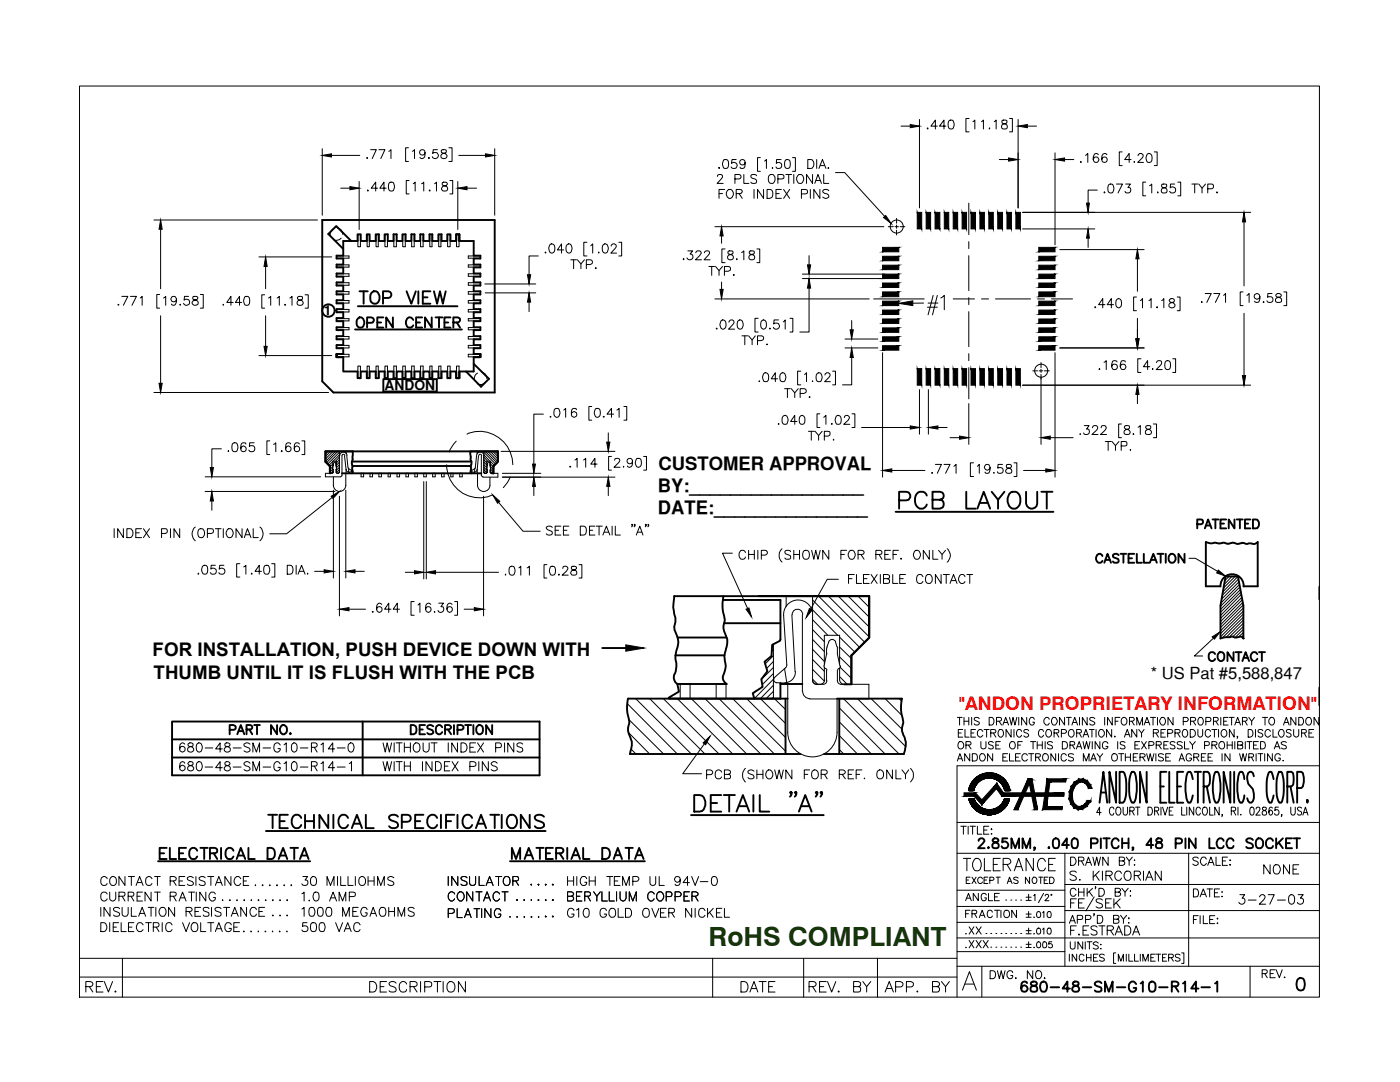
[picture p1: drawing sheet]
<svg xmlns="http://www.w3.org/2000/svg" width="279mm" height="216mm" viewBox="0 0 279 216" stroke-linecap="round" stroke-linejoin="round" font-family="sans-serif">
<defs><g id="words">
<text font-size="7.5" x="177.4" y="103.4">PCB LAYOUT</text>
<text font-size="7.1" x="189.4" y="64.2" transform="rotate(-90 189.4 64.2)">#1</text>
<text font-size="5.7" x="191.2" y="175">TOLERANCE</text>
<text font-size="5.3" fill="#134c00" x="141.4" y="188.7">RoHS COMPLIANT</text>
<g font-size="5.3">
<text x="15.9" y="199.3">REV.</text>
<text x="72.7" y="199.3">DESCRIPTION</text>
<text x="146.8" y="199.3">DATE</text>
<text x="160.2" y="199.3">REV. BY</text>
<text x="175.3" y="199.3">APP. BY</text>
</g>
<g font-size="4.9">
<text x="237.8" y="106.5">PATENTED</text>
<text x="239.9" y="133">CONTACT</text>
<text x="44.4" y="147.8">PART NO. DESCRIPTION</text>
<text x="34.6" y="151.3">680-48-SM-G10-R14-0 WITHOUT INDEX PINS</text>
<text x="88.2" y="177.8">INSULATOR</text>
<text x="112.2" y="177.8">HIGH TEMP UL 94V-0</text>
<text x="250.8" y="175.7">NONE</text>
<text x="19" y="181">CURRENT RATING</text>
<text x="58.9" y="184.1">1000 MEGAOHMS</text>
<text x="58.9" y="181">1.0 AMP</text>
<text x="88.2" y="181">CONTACT</text>
<text x="88.2" y="184.1">PLATING</text>
<text x="245.9" y="181.7">3-27-03</text>
<text x="58.9" y="187">500 VAC</text>
<text x="212.4" y="187.7">F.ESTRADA</text>
<text x="202.5" y="199">680-48-SM-G10-R14-1</text>
</g>
<g font-size="4.4">
<text x="191.6" y="181">ANGLE</text>
<text x="191.6" y="187.7">.XX</text>
<text x="196.5" y="196.5">DWG. NO.</text>
</g>
<g font-size="3.7">
<text x="131.4" y="93.7">CUSTOMER APPROVAL</text>
<text x="131.3" y="98.2">BY:_________________</text>
<text x="131.3" y="102.6">DATE:_______________</text>
<text x="30.5" y="130.9">FOR INSTALLATION, PUSH DEVICE DOWN WITH</text>
<text x="30.7" y="135.4">THUMB UNTIL IT IS FLUSH WITH THE PCB</text>
</g>
<text font-size="3.7" fill="#ff0101" x="191.4" y="141.8">&quot;ANDON PROPRIETARY INFORMATION&quot;</text>
<text font-size="3.3" x="229.7" y="135.5">* US Pat #5,588,847</text>
<g font-size="3.1">
<text x="44.4" y="181">.</text>
<text x="45.9" y="181">.</text>
<text x="47.3" y="181">.</text>
<text x="50.1" y="181">.</text>
<text x="107.6" y="181">.</text>
</g>
<g font-size="2.8">
<text x="64.6" y="62.9">1</text>
<text x="76.8" y="77.9">ANDON</text>
</g>
<g font-size="2.6">
<text x="55.4" y="177.8">.</text>
<text x="107.6" y="177.8">.</text>
<text x="107.6" y="184.1">.</text>
</g>
</g></defs>
<!-- layer: DIM -->
<g fill="none" stroke="#000" stroke-width=".2">
<path d="M64.3 29.7v13.2M66.2 31h5.6M68 37.5h1.8M71.7 36.2v9.6M73.2 31.5h.1v.1zM73.4 37.9l.1 .2h-.1zM74 29.9h1.1l-.8 1.7M75.4 37.5h-1.3l.9-1.2v1.8M75.6 29.9h1.2l-.8 1.7M77.1 37.5h-1.3l.8-1.2v1.8M77.6 30.2l.4-.3v1.7M77.8 36.4a.58 .58 0 0 1 .8 .3 1.39 1.39 0 0 1-.1 1.4 .67 .67 0 0 1-.9-.3 1.66 1.66 0 0 1 .2-1.4z"/>
<path d="M81.5 29.5h-.6v2.7h.6M81.6 36h-.5v2.7h.5M82.3 30.2l.4-.3v1.7M82.5 36.7l.4-.4v1.8M84.1 36.7l.5-.4v1.8M84.8 30.4a.54 .54 0 0 1-.7 .5 .54 .54 0 0 1-.2-.9 .54 .54 0 0 1 .9 .1 1.28 1.28 0 0 1-.5 1.5l-.5-.2M85.5 31.5h.2l-.1 .1zM85.6 38.1l.2-.2v.2zM86.7 36.7l.4-.4v1.8M87.3 29.9h-.8l-.2 .7a.64 .64 0 0 1 1 0 .64 .64 0 0 1-.1 .9 .64 .64 0 0 1-.9-.2M88.1 29.9a.36 .36 0 0 0 .2 .6 .77 .77 0 0 1 .9 .8 .6 .6 0 0 1-.8 .3 .6 .6 0 0 1-.3-.7l.7-.4a.36 .36 0 0 0 .2-.6zM88.3 36.4a.41 .41 0 0 0 .2 .6 .61 .61 0 0 1 .7 .3 .61 .61 0 0 1-.1 .8 .78 .78 0 0 1-1-.3 .75 .75 0 0 1 .9-.8l.3-.4a.76 .76 0 0 0-1-.2z"/>
<path d="M89.6 29.5h.6v2.7h-.6M89.8 36h.5v2.7h-.5M91.4 36.2v9.6M91.6 31h5.3M93.2 37.5h1.9M98.7 29.7v13.2M143.2 35.2v-.3l.7-.1a.38 .38 0 0 1 .3 .3 .38 .38 0 0 1-.1 .4l-1 1.1h1.2M143.5 33.4l.1 .1-.1 .1zM143.5 38.6h.7M144.4 31.9a.67 .67 0 0 1 .9 .3 1.66 1.66 0 0 1-.2 1.3 .58 .58 0 0 1-.8-.2 1.39 1.39 0 0 1 .1-1.4zM144.6 37.8h-1.1v1.8M145.1 38.1l.2-.2a.87 .87 0 0 1 1.1 .8 .87 .87 0 0 1-.9 .9l-.4-.3a1.08 1.08 0 0 1 0-1.2z"/>
<path d="M146.7 35.7h.7a.44 .44 0 0 0 .5-.4 .44 .44 0 0 0-.5-.5h-.7v1.8M146.9 31.8h-.8l-.1 .8a.65 .65 0 0 1 .9-.1 .65 .65 0 0 1 0 1 .65 .65 0 0 1-1-.2M146.9 38.6h1a.4 .4 0 0 0 0-.7l-1-.1v1.8M147.5 38.6l.6 1M148.4 34.8v1.8h1.1M148.7 32.4a.54 .54 0 0 1-.8 .4 .54 .54 0 0 1-.1-.8 .54 .54 0 0 1 .8 .1 1.76 1.76 0 0 1-.2 1.4 .54 .54 0 0 1-.7-.1M150.5 37.8v1.8M151 35.1a.72 .72 0 0 0-1.2 0l.2 .4 .9 .4 .1 .4a.72 .72 0 0 1-1.2 0M151.8 31.5h-.6v2.7h.6M152.4 37.8v1.8l-1.2-1.8v1.8M152.6 32.2l.4-.4v1.8M153.1 37.8h.6a.96 .96 0 0 1 .6 .9 .96 .96 0 0 1-.6 .9h-.6z"/>
<path d="M153.7 34.9a.86 .86 0 0 1 .9 .4 .86 .86 0 0 1-.1 1 .63 .63 0 0 1-.8 .3 .63 .63 0 0 1-.4-.7 .97 .97 0 0 1 .4-1zM154.2 33.4v.2zM154.9 38.6h.6M155.2 35.7l1.2-.1v-.7l-1.2-.1v1.8M155.9 31.8h-.9l-.1 .8a.62 .62 0 0 1 .9 0 .62 .62 0 0 1 0 .9 .62 .62 0 0 1-.9-.2M155.9 37.8h-1v1.8h1M156.4 37.8l1.2 1.8M156.8 31.9a.61 .61 0 0 1 .9 .3 1.66 1.66 0 0 1-.2 1.3 .61 .61 0 0 1-.9-.2 1.66 1.66 0 0 1 .2-1.4zM156.8 34.8h1.2M157.4 34.8v1.8M157.6 37.8l-1.2 1.8M158.2 31.5h.5v2.7h-.5"/>
<path d="M158.4 34.8v1.8M159.4 34.9a.85 .85 0 0 1 1 .8 .85 .85 0 0 1-1 .8l-.2-.2a1.03 1.03 0 0 1 .2-1.4zM159.9 38.7l1.2-.1v-.7l-1.2-.1v1.8M161.2 31.8h.6a.96 .96 0 0 1 .6 .9 .96 .96 0 0 1-.6 .9h-.6zM161.7 37.8v1.8M162.2 34.8v1.8l-1.2-1.8v1.8M162.6 36.6l.6-1.8 .7 1.8M162.9 36h.8M163 31.8v1.8M163.4 33.6l.7-1.8 .7 1.8M163.6 37.8v1.8l-1.2-1.8v1.8M163.7 33h.8"/>
<path d="M164.4 34.8v1.8h1M165.3 33.4v.2l-.1-.1zM165.4 38.1a.71 .71 0 0 0-1.2 .1l.3 .4 .6 .1 .3 .4a.67 .67 0 0 1-.5 .5 .67 .67 0 0 1-.7-.3M166.7 34.4h1.9l8 8.8M179.8 25.2h1.9M183.5 23.8v17.7M185 25.7l.2-.2v.2zM187.1 25.2h-1.3l.9-1.2v1.7M188.8 25.2h-1.3l.9-1.2v1.7M189.5 24a.58 .58 0 0 1 .8 .3 1.39 1.39 0 0 1-.1 1.4 .67 .67 0 0 1-.9-.3 1.66 1.66 0 0 1 .2-1.4zM193.4 23.6h-.6v2.7h.6M194.2 24.3l.3-.3v1.7"/>
<path d="M195.9 24.3l.4-.3v1.7M197.5 25.5v.2zM198.4 24.3l.4-.3v1.7M199.4 31.8h1.9M200 24a.41 .41 0 0 0 .2 .7 .65 .65 0 0 1 .7 .2 .65 .65 0 0 1 0 .8 .73 .73 0 0 1-1-.3 .65 .65 0 0 1 .8-.7 .41 .41 0 0 0 .2-.7zM201.5 23.6h.5v2.7h-.5M203.2 23.8v17.7M205 25.2h1.9M210.6 30.5v18.4M212.5 31.8h1.8M215.6 32.3h.2zM216.6 31l.5-.4v1.8"/>
<path d="M219 37.9h-1.8v2.6M219.2 30.9l-.1-.1a.49 .49 0 0 0-.8 .2 .83 .83 0 0 0-.2 .9 .83 .83 0 0 0 .7 .5 .55 .55 0 0 0 .5-.6 .55 .55 0 0 0-.6-.5 .55 .55 0 0 0-.5 .5M220.4 38.3l.1 .1-.1 .1zM220.9 30.9l-.1-.1a.55 .55 0 0 0-.9 .2 1.02 1.02 0 0 0 .5 1.4 .55 .55 0 0 0 .6-.5 .55 .55 0 0 0-.5-.6 .55 .55 0 0 0-.6 .5M221.3 36.8a.58 .58 0 0 1 .9 .2 1.39 1.39 0 0 1-.2 1.4 .67 .67 0 0 1-.8-.2 1.66 1.66 0 0 1 .1-1.4zM222.8 36.7h1.2l-.9 1.8M224 30.3h-.6v2.7h.6M224.6 36.7h1l-.5 .7a.56 .56 0 0 1 .6 .7 .56 .56 0 0 1-.8 .4l-.3-.1-.1-.2M225.7 31.8h-1.2l.8-1.2v1.8M226.3 32.3h.1zM227.1 31.1l.3-.5h.4l.3 .2v.5l-1 1.1h1.1M228.6 36.3h-.5v2.8h.5"/>
<path d="M229 30.8a.55 .55 0 0 1 .9 .2 1.55 1.55 0 0 1-.2 1.3 .58 .58 0 0 1-.9-.2 1.26 1.26 0 0 1 .2-1.3zM229.4 37l.5-.3v1.8M230.4 30.3h.5v2.7h-.5M231.1 38.3v.2zM231.9 36.8a.41 .41 0 0 0 .2 .6 .65 .65 0 0 1 .7 .3 .65 .65 0 0 1 0 .7 .73 .73 0 0 1-1-.2 .65 .65 0 0 1 .8-.8 .41 .41 0 0 0 .2-.6zM234.4 36.7h-.8l-.1 .8a.63 .63 0 0 1 1 0 .63 .63 0 0 1-.2 1 .63 .63 0 0 1-.9-.3M235.1 36.3h.5v2.8h-.5M237.9 36.7h1.2M238.4 36.7v1.8M239.3 36.7l.6 .8v1M240.6 36.7l-.7 .8M241 37.7h.8l.4-.4a.45 .45 0 0 0-.4-.6h-.8v1.8"/>
<path d="M242.9 38.3l.1 .1-.1 .1zM24.3 59.1h1.2l-.9 1.8M26 59.1h1.2l-.9 1.8M28 59.5l.4-.4v1.8M30.7 43.9h32.7M31.9 58.8h-.6v2.7h.6M32.1 45.7v11.9M32.6 59.5l.5-.4v1.8M35.2 59.7a.55 .55 0 0 1-.7 .5 .55 .55 0 0 1-.3-.7 .55 .55 0 0 1 .8-.3 1.15 1.15 0 0 1-.3 1.7l-.5-.2M37.6 59.1h-.8v.8a.62 .62 0 0 1 .9 0 .62 .62 0 0 1-.2 1 .62 .62 0 0 1-.9-.4M38.5 59.2a.36 .36 0 0 0 .2 .6l.3 .1a.51 .51 0 0 1 .6 .5 .51 .51 0 0 1-.5 .5 .59 .59 0 0 1-.8-.6 1.07 1.07 0 0 1 1.1-.6l.1-.3a.76 .76 0 0 0-1-.2zM40 58.8h.6v2.7h-.6"/>
<path d="M48.9 59.2a.67 .67 0 0 1 .9 .3 1.66 1.66 0 0 1-.2 1.4 .58 .58 0 0 1-.8-.3 1.39 1.39 0 0 1 .1-1.4zM51.7 51.3h14.5M52.8 58.8h-.6v2.7h.6M53 53.2v4.4M53.6 59.5l.4-.4v1.8M55.3 59.5l.4-.4v1.8M57.8 59.5l.5-.4v1.8M59.5 59.2l-.1 .4 .2 .2a.7 .7 0 0 1 .9 .8 .61 .61 0 0 1-.8 .3 .61 .61 0 0 1-.3-.7l.1-.2 .6-.2a.41 .41 0 0 0 .2-.6zM60.9 58.8h.6v2.7h-.6M96.8 56.7h10.1M96.8 58.4h10.1M107.4 51.1h-1.8v3.7"/>
<path d="M108.8 50.4h.2l-.1 .1zM109.8 48.8a.55 .55 0 0 1 .9 .2 1.26 1.26 0 0 1-.5 1.5h-.2a1.17 1.17 0 0 1-.2-1.7zM112.5 49.9h-1.3l.9-1.2v1.8M113.2 48.8a.49 .49 0 0 1 .8 .2 .94 .94 0 0 1-.5 1.5 1.17 1.17 0 0 1-.3-1.7zM113.9 51.8h1.1M114.5 51.8v1.8M115.2 51.8l.7 .9v.9M116.6 51.8l-.7 .9M117 52.8h.8l.4-.2v-.2a.45 .45 0 0 0-.4-.6h-.8v1.8M117.1 48.3h-.6v2.8h.6M117.9 49l.4-.3v1.8M118.8 53.6l.1-.2 .1 .2z"/>
<path d="M119.4 50.4h.2l-.1 .1zM120.4 48.8a.49 .49 0 0 1 .9 .2 .94 .94 0 0 1-.6 1.5 1.17 1.17 0 0 1-.3-1.7zM122 49.1l.3-.4h.4l.2 .2v.5l-1 1.1h1.1M123.5 48.3h.6v2.8h-.6M136.3 51.7h.2l-.1 .1zM137.3 50.1h.9l-.5 .6a.61 .61 0 0 1 .6 .6 .61 .61 0 0 1-.5 .6 .61 .61 0 0 1-.7-.4M138.9 50.4a.55 .55 0 0 1 .6-.4 .55 .55 0 0 1 .4 .6l-1.1 1.2h1.2M140.6 50.4a.54 .54 0 0 1 .5-.4 .54 .54 0 0 1 .5 .4l-.1 .3-1 1.1h1.2M141.5 53.2h1.1M142 53.2v1.7M142.7 59.6h30.8M142.7 45.2h33.7"/>
<path d="M142.8 53.2l.7 .8v.9M144 47.1v1.4M144 56.3v1.4M144.2 53.2l-.7 .8M144.6 54.1h.7l.4-.2 .1-.2a.45 .45 0 0 0-.5-.5h-.7v1.7M144.7 49.7h-.6v2.7h.6M145.3 50.1a.36 .36 0 0 0 .2 .6l.3 .1a.51 .51 0 0 1 .6 .5 .51 .51 0 0 1-.4 .5h-.4l-.3-.2a.53 .53 0 0 1 .4-.8l.3-.1a.36 .36 0 0 0 .2-.6zM146.4 54.9h.1zM147 51.7h.1v.1zM148 50.4l.4-.3v1.7M149.6 50.1a.36 .36 0 0 0 .2 .6l.3 .1a.51 .51 0 0 1 .5 .5 .51 .51 0 0 1-.4 .5h-.4l-.3-.2a.53 .53 0 0 1 .5-.8l.3-.1a.36 .36 0 0 0 .2-.6zM151.1 49.7h.5v2.7h-.5"/>
<path d="M160.1 54.7h16.5M160.1 55.6h16.5M161.5 57.5v8.8h-1.9M161.5 51v1.9M174.4 59.6h10.1M177.3 45.2h1M178.6 45.2h.7M178.9 43.6v.9M178.9 44.9v.7M178.9 45.9v1M179.6 45.2h1M190.2 59.6h4.3"/>
<path d="M193.3 40.5v6.3M193.3 48.2v1.4M193.3 51v7M193.3 59.4v1.4M195.9 59.6h1.4M198.7 59.6h7M204.1 42.4h45.5M204.1 45.7h14.4M207.1 59.6h1.4M209.9 59.6h4.1M211.5 49.8h16.8M217.2 47.5v1.9"/>
<path d="M222.9 59.7l.3-.1a.98 .98 0 0 1 .6 .9 .98 .98 0 0 1-.6 .9 1.15 1.15 0 0 1-.3-1.7zM226.8 59.3h-.6v2.7h.6M227 51.6v6.5M227.6 60l.4-.4v1.8M229.3 60l.4-.4v1.8M231.8 60l.5-.4v1.8M233.5 59.7l-.2 .3 .3 .3a.77 .77 0 0 1 .9 .7 .6 .6 0 0 1-.8 .4 .6 .6 0 0 1-.4-.7l.8-.4a.36 .36 0 0 0 .2-.6l-.3-.1zM234.9 59.3h.6v2.7h-.6M240.5 58.6h1.2l-.9 1.7M242.2 58.6h1.2l-.8 1.7M244.2 58.9l.4-.3v1.7M248.1 58.3h-.6v2.7h.6"/>
<path d="M248.3 44.3v12.7M248.8 58.9l.5-.3v1.7M251.4 59.2l-.1 .3a.57 .57 0 0 1-.8 .1 .57 .57 0 0 1-.1-.8l.5-.2a1.06 1.06 0 0 1 .3 1.7 .64 .64 0 0 1-.8-.2M253.9 58.6h-.9v.7a.63 .63 0 0 1 .9 .1 .63 .63 0 0 1-.2 .9 .63 .63 0 0 1-.9-.3M254.7 58.7l-.1 .3 .3 .3a.77 .77 0 0 1 .9 .7 .71 .71 0 0 1-1.2 0 .89 .89 0 0 1 1-.8l.1-.4a.67 .67 0 0 0-1-.1zM256.2 58.3h.6v2.7h-.6M23.5 60.8h.2l-.1 .1zM30.7 78.3h34.9M32.1 63v13.5M35.9 60.8h.2l-.1 .1zM44.6 60.7v.2zM46.5 60.3h-1.2l.8-1.2v1.8"/>
<path d="M48.2 60.3h-1.2l.8-1.2v1.8M51.7 71h14.5M53 63v6.1M56.9 60.7l.1 .2h-.1zM105.6 60.3v1.9M142.9 65.6h.2v.1zM143.9 64a.55 .55 0 0 1 .9 .2 1.22 1.22 0 0 1-.4 1.5h-.2a1.15 1.15 0 0 1-.3-1.7zM145.5 64.3l.3-.5h.4l.2 .2a.57 .57 0 0 1-.2 .8l-.8 .9h1.2M147.4 64a.49 .49 0 0 1 .8 .2 .94 .94 0 0 1-.6 1.5 1.15 1.15 0 0 1-.2-1.7zM148.1 67h1.1M148.6 67v1.8M149.4 67l.7 .8v1"/>
<path d="M150.7 67l-.6 .8M151.2 68h.7l.4-.2 .1-.2a.45 .45 0 0 0-.5-.6h-.7v1.8M151.3 63.5h-.6v2.8h.6M151.4 76.1h.2zM152.1 64l.2-.2a.98 .98 0 0 1 .7 1 .98 .98 0 0 1-.7 .9 1.15 1.15 0 0 1-.2-1.7zM152.4 74.5a.55 .55 0 0 1 .9 .3 1.55 1.55 0 0 1-.2 1.3 .58 .58 0 0 1-.8-.3 1.26 1.26 0 0 1 .1-1.3zM153 68.7h.1zM153.6 65.6h.1v.1zM155.2 75.6h-1.3l.8-1.2v1.8M155.4 63.8h-.9l-.1 .9a.64 .64 0 0 1 1-.1 .64 .64 0 0 1-.1 1 .64 .64 0 0 1-.9-.3M155.9 74.5a.49 .49 0 0 1 .8 .3 1.02 1.02 0 0 1-.4 1.4l-.4-.1a1.35 1.35 0 0 1 0-1.6zM156.3 64.2l.4-.4v1.9"/>
<path d="M156.6 77.6h1.1M157.1 77.6v1.7M157.7 63.5h.5v2.8h-.5M157.9 77.6l.7 .8v.9M159.3 77.6l-.7 .8M159.7 78.5h.8l.3-.2 .1-.2a.45 .45 0 0 0-.4-.5h-.8v1.7M159.8 74.1h-.6v2.7h.6M160.6 74.8l.4-.4v1.8M161.5 79.3l.1-.2 .1 .2zM162.1 76.1h.1zM163.1 74.5a.49 .49 0 0 1 .8 .3 1.02 1.02 0 0 1-.3 1.4l-.5-.1a1.35 1.35 0 0 1 0-1.6zM164.6 74.8l.4-.4h.3l.3 .2v.5l-1 1.1h1.1"/>
<path d="M166.2 74.1h.5v2.7h-.5M168.6 69.4h6.6M168.6 67.6h6.6M170 71.3v5.5h-1.9M170 64v1.8M176.1 70.4v24.8M183.5 77.7v8.9M184.3 60.5h-4.9M185.3 77.7v8.9M193.3 62.2v7M193.3 70.6v1.4M193.3 73.4v6.2"/>
<path d="M204.1 76.9h45.5M206.1 74h1M207.4 74h.7M207.8 72.3v1.1M207.8 73.7v.6M207.8 74.7v14M208.4 74h1M210.6 70.4v24.8M211.5 69.4h16.8M218.5 61.3h.2l-.1 .1zM219.3 73.7l.1-.1 .1 .1zM220.3 72.3l.5-.3v1.7"/>
<path d="M220.5 60.8h-1.2l.8-1.2v1.8M222.2 60.8h-1.2l.8-1.2v1.8M222.9 72.2a.54 .54 0 0 0-.9 .1 .99 .99 0 0 0 .4 1.4 .57 .57 0 0 0 .6-.5 .57 .57 0 0 0-.6-.6 .57 .57 0 0 0-.5 .6M224.6 72.2a.48 .48 0 0 0-.5-.2 .48 .48 0 0 0-.4 .3 .99 .99 0 0 0 .4 1.4 .55 .55 0 0 0 .6-.5 .55 .55 0 0 0-.6-.5 .55 .55 0 0 0-.5 .5M227 63.5v4.1M227 78.7v1.8M227.7 71.6h-.6v2.7h.6M229.5 73.2h-1.3l.8-1.2v1.7M230 73.6v.1zM230.8 61.3h.2l-.1 .1zM230.8 72.3a.54 .54 0 0 1 .5-.4 .54 .54 0 0 1 .5 .4v.4l-1.1 1h1.3M232.7 72a.61 .61 0 0 1 .8 .3 1.66 1.66 0 0 1-.2 1.4 .61 .61 0 0 1-.8-.3 1.66 1.66 0 0 1 .2-1.4z"/>
<path d="M234 71.6h.6v2.7h-.6M239.8 60.2l.2 .1h-.2zM248.3 62.5v12.5M252.1 60.3h.2zM40.9 95.1h23.1M40.9 98.1h26M42.3 100v1.8M44.2 89.6h-1.9v3.7M45.6 89.9v.2zM46.5 88.4a.58 .58 0 0 1 .9 .3 1.39 1.39 0 0 1-.2 1.4 .67 .67 0 0 1-.9-.3 1.66 1.66 0 0 1 .2-1.4zM49.1 88.6a.54 .54 0 0 0-.8-.2 1.07 1.07 0 0 0 .3 1.7 .55 .55 0 0 0 .5-.5 .55 .55 0 0 0-.5-.6 .55 .55 0 0 0-.5 .6M50.7 88.3h-.9v.8a.63 .63 0 0 1 .9 .1 .63 .63 0 0 1-.2 .9 .63 .63 0 0 1-.9-.3"/>
<path d="M53.8 88h-.5v2.7h.5M54.6 88.7l.4-.4v1.8M56.2 89.9v.2h-.1zM58 88.6a.54 .54 0 0 0-.9 .1 1.07 1.07 0 0 0 .4 1.4 .55 .55 0 0 0 .6-.5 .55 .55 0 0 0-.5-.6 .55 .55 0 0 0-.6 .6M59.7 88.6a.54 .54 0 0 0-.9 .1 1.07 1.07 0 0 0 .4 1.4 .55 .55 0 0 0 .6-.5 .55 .55 0 0 0-.5-.6 .55 .55 0 0 0-.6 .6M60.2 88h.6v2.7h-.6M66.3 99.3l-9.1 7.2h-3.4M66.5 97.8v17.5M67.7 99v23.9M69 97.8v17.5M84.6 96.1v19.4M85.1 96.1v19.4"/>
<path d="M89.1 92.7a6.5 6.5 0 0 0 9.2 6.1M91 88l-1.2 1.7-.2 .5M93.2 86.6a6.6 6.6 0 0 1 9.1 6.1M96.5 99v23.9M100 90.1h22.7M100.3 94.4h7.6M100.3 95.2h22.4M101.8 95.2l-.5 1.1-.9 1M106.5 97v1.9M108.4 82.6h-1.9v10M109.8 83.1h.2l-.2 .2zM110.8 81.6a.58 .58 0 0 1 .8 .2 .94 .94 0 0 1-.6 1.5 1.15 1.15 0 0 1-.2-1.7z"/>
<path d="M112.5 81.8l.4-.3v1.8M113.7 93.1h.2l-.1 .1zM114.7 91.8l.5-.3v1.7M115 81.7a.54 .54 0 0 0-.7-.1 1.35 1.35 0 0 0 0 1.5 .54 .54 0 0 0 .8-.2 .54 .54 0 0 0-.4-.7 .54 .54 0 0 0-.7 .4M116.4 91.8l.5-.3v1.7M118.1 81.1h-.6v2.7h.6M118.9 81.6a.67 .67 0 0 1 .8 .2 1.22 1.22 0 0 1-.4 1.5h-.2a1.15 1.15 0 0 1-.2-1.7zM119.2 92.6h-1.3l.8-1.1v1.7M120.4 83.1h.2l-.1 .2zM121.4 86.4v1.8M121.4 97v1.9M122 91.1h-.5v2.7h.5"/>
<path d="M122.5 82.6h-1.4l.9-1.1v1.8M122.7 91.8l.1-.3h.5a.38 .38 0 0 1 .4 .2 .38 .38 0 0 1-.1 .4l-1.1 1.1h1.2M123.1 81.8l.5-.3v1.8M124.4 93.1h.1l-.1 .1zM124.5 81.1h.6v2.7h-.6M126.2 92a.54 .54 0 0 1-.7 .5 .54 .54 0 0 1-.2-.9 .54 .54 0 0 1 .9 .1 1.28 1.28 0 0 1-.5 1.5l-.5-.2M127 91.5a.67 .67 0 0 1 .9 .3 1.22 1.22 0 0 1-.4 1.4h-.2a1.15 1.15 0 0 1-.3-1.7zM128.4 91.1h.6v2.7h-.6M155.3 84.6h.2zM156.3 83a.49 .49 0 0 1 .8 .3 1.02 1.02 0 0 1-.3 1.4l-.5-.1a1.35 1.35 0 0 1 0-1.6zM159.1 84.1h-1.3l.8-1.2v1.8M159.8 83l.2-.1a.97 .97 0 0 1 .7 .8 .97 .97 0 0 1-.6 1l-.3-.1a1.35 1.35 0 0 1 0-1.6z"/>
<path d="M161.3 86.1h1.2M161.9 86.1v1.7M162.7 86.1l.7 .8v.9M163.6 82.6h-.5v2.7h.5M164.1 86.1l-.7 .8M164.4 83.3l.4-.4v1.8M164.5 87l1-.1 .2-.3-.1-.4-1.1-.1v1.7M165.9 84.6h.2zM166.4 87.7v.1zM166.9 83a.55 .55 0 0 1 .9 .3 1.55 1.55 0 0 1-.2 1.3 .58 .58 0 0 1-.8-.3 1.26 1.26 0 0 1 .1-1.3zM168.5 83.3l.1-.3a.52 .52 0 0 1 .8 .1 .52 .52 0 0 1-.1 .7l-.9 .9h1.2M170 82.6h.6v2.7h-.6"/>
<path d="M171.9 85.3h9.8M178 93.9h6.6M185.9 94.4h.2zM186.7 92.7h1.2l-.8 1.7M187.2 85.3h1.8M188.4 92.7h1.2l-.9 1.7M189.6 87.3h1.9M190.4 93l.4-.3v1.7M193.3 80.5v8.2M194.3 92.4h-.6v2.7h.6M195.1 93l.3-.3v1.7M197.6 93.3a.57 .57 0 0 1-.8 .5 .57 .57 0 0 1-.2-.8 .57 .57 0 0 1 .9-.1 1.49 1.49 0 0 1-.2 1.5 .54 .54 0 0 1-.7-.2"/>
<path d="M198.3 94.4h.1zM200.1 92.7h-.9l-.1 .7a.62 .62 0 0 1 .9 0 .62 .62 0 0 1 0 .9 .62 .62 0 0 1-.9-.2M200.9 92.7a.41 .41 0 0 0 .2 .7h.3a.51 .51 0 0 1 .5 .5 .51 .51 0 0 1-.4 .5 .57 .57 0 0 1-.8-.3 .89 .89 0 0 1 1-.8l.2-.4a.76 .76 0 0 0-1-.2zM202.4 92.4h.5v2.7h-.5M204.3 93.9h4.4M209.6 87.3h4.6M215.5 86.6h.1zM216.4 84.9h.9l-.5 .7a.56 .56 0 0 1 .6 .7 .56 .56 0 0 1-.8 .4l-.2-.1-.1-.2M218 85.4l.4-.5h.3l.4 .3-.3 .7-.9 .8h1.2M219.8 85.4v-.3a.57 .57 0 0 1 1 .1l-.3 .7-.9 .8h1.2M220.6 88.1h1.2M221.2 88.1v1.8"/>
<path d="M221.9 88.1l.7 .8v1M223.3 88.1l-.7 .8M223.8 89l1-.1 .1-.2-.1-.5-1-.1v1.8M223.8 84.6h-.5v2.7h.5M224.5 85l-.1 .4 .2 .2a.77 .77 0 0 1 .9 .8 .71 .71 0 0 1-1.2 0 .65 .65 0 0 1 .9-.8 .41 .41 0 0 0 .1-.6zM225.5 89.7h.2l-.1 .2zM226.1 86.6h.2zM227.1 85.2l.5-.3v1.8M228.8 85l-.2 .4 .3 .2a.77 .77 0 0 1 .9 .8 .71 .71 0 0 1-1.2 0 .65 .65 0 0 1 .8-.8 .41 .41 0 0 0 .2-.6zM230.2 84.6h.6v2.7h-.6M22.8 105.5v1.8M24.6 105.5v1.8l-1.1-1.8v1.8"/>
<path d="M25.3 105.5h.6a.93 .93 0 0 1 .6 .9 .93 .93 0 0 1-.6 .9h-.6zM27.1 106.3h.7M28.2 105.5h-1.1v1.8h1.1M28.6 105.5l1.2 1.8M29.8 105.5l-1.2 1.8M32.2 106.4h.8l.4-.3a.45 .45 0 0 0-.4-.6h-.8v1.8M34 105.5v1.8M35.9 105.5v1.8l-1.2-1.8v1.8M39 105.2a1.76 1.76 0 0 0 0 2.7M39.5 114.5l.1-.1 .1 .1zM39.6 105.7a.81 .81 0 0 1 1.2 .2 .81 .81 0 0 1-.2 1.1 .63 .63 0 0 1-.7 .2 .63 .63 0 0 1-.4-.6zM40.6 112.9a.61 .61 0 0 1 .8 .2 1.66 1.66 0 0 1-.2 1.4 .61 .61 0 0 1-.8-.2 1.24 1.24 0 0 1 .2-1.4z"/>
<path d="M41.4 106.4l1.1-.1 .1-.2-.1-.5-1.1-.1v1.8M43 112.8h-.9v.8a.63 .63 0 0 1 .9 0 .63 .63 0 0 1-.1 .9 .63 .63 0 0 1-.9-.2M43 105.5h1.1M43.5 105.5v1.8M44.6 105.5v1.8M44.7 112.8h-.8l-.2 .8a.65 .65 0 0 1 1-.1 .65 .65 0 0 1-.1 1 .65 .65 0 0 1-.9-.2M45.3 105.7l.2-.1a.86 .86 0 0 1 1 .4 .86 .86 0 0 1-.2 1l-.1 .2a.86 .86 0 0 1-1-.4 .86 .86 0 0 1 .1-1.1zM47.9 112.5h-.7v2.6h.7M48.3 105.5v1.8l-1.2-1.8v1.8M48.6 113.1l.5-.3v1.8M48.8 107.3l.6-1.8 .7 1.8M49 106.7h.8"/>
<path d="M50.2 114.4l.1 .1-.1 .1zM50.5 105.5v1.8h1M51.9 105.2a1.76 1.76 0 0 1 0 2.7M52.2 114h-1.3l.8-1.2v1.8M52.9 112.9a.58 .58 0 0 1 .8 .2 1.39 1.39 0 0 1-.1 1.4 .67 .67 0 0 1-.9-.2 1.66 1.66 0 0 1 .2-1.4zM54.2 112.5h.6v2.6h-.6M57.3 112.8a.97 .97 0 0 1 1.1 .5 .97 .97 0 0 1-.2 1.2l-.9 .1zM59.1 112.8v1.8M59.5 114.6l.7-1.8 .7 1.8M59.7 114h.9M61.4 114.4v.2zM62.8 114h1.9"/>
<path d="M70.9 114h1.8M80.9 114.2h1.8M86.9 114.2h12.6M99.5 100.2l4.9 5.8h3.4M100.9 114.6v.2zM101.8 113.1a.58 .58 0 0 1 .9 .2 1.39 1.39 0 0 1-.2 1.4 .67 .67 0 0 1-.9-.3 1.66 1.66 0 0 1 .2-1.3zM103.6 113.3l.3-.3v1.8M105.2 113.3l.4-.3v1.8M109.1 112.7h-.5v2.6h.5M109.9 113.1a.67 .67 0 0 1 .9 .2 1.66 1.66 0 0 1-.2 1.4 .58 .58 0 0 1-.8-.3 1.39 1.39 0 0 1 .1-1.3zM110.2 105.2a.71 .71 0 0 0-1.2 .2l.4 .3 .8 .4v.4a.81 .81 0 0 1-1.2 0M110.8 105.8h.7"/>
<path d="M111.4 114.7l.2-.1v.1zM111.9 105h-1.1v1.8h1.1M112.3 113.4l.1-.2a.57 .57 0 0 1 .9 .1l-.2 .6-.9 .9h1.2M112.4 105.8h.7M113.5 105h-1.1v1.8h1.1M114.1 113.1a.41 .41 0 0 0 .2 .6 .61 .61 0 0 1 .7 .2 .61 .61 0 0 1-.1 .8 .78 .78 0 0 1-1-.3 .75 .75 0 0 1 .9-.7l.2-.5a.76 .76 0 0 0-.9-.1zM115.6 112.7h.5v2.6h-.5M115.8 105h.6a.96 .96 0 0 1 .7 .9 .96 .96 0 0 1-.7 .9h-.6zM117.7 105.8h.6M118.7 105h-1v1.8h1M119 105h1.2M119.6 105v1.8"/>
<path d="M120.3 106.8l.7-1.8 .7 1.8M120.6 106.2h.9M122.2 105v1.8M122.8 105v1.8h1M126.2 104.7h-.2l.2-.1v.1l-.2 .4M126.7 104.7h-.2l.2-.1v.1l-.2 .4M127 106.8l.7-1.8 .6 1.8M127.2 106.2h.9M129 104.7h-.2l.1-.1 .1 .1-.2 .4M129.5 104.7h-.2l.1-.1 .1 .1-.2 .4M146.2 110.4h-2l5 11M148.8 110.3a.65 .65 0 0 0-.8-.5 .65 .65 0 0 0-.5 .7 .73 .73 0 0 0 .2 1 .73 .73 0 0 0 1-.2l.1-.2"/>
<path d="M149.4 109.8v1.8M149.4 110.6h1.1M150.5 109.8v1.8M151.2 109.8v1.8M151.9 110.8h.8a.57 .57 0 0 0 .4-.7l-.1-.2-1.1-.1v1.8M156.1 109.5a1.82 1.82 0 0 0 0 2.7M157.8 110.1a.72 .72 0 0 0-1.2 0l.2 .4 .9 .4 .1 .4a.72 .72 0 0 1-1.2 0M158.4 109.8v1.8M158.4 110.6h1.2M159.6 109.8v1.8M160.3 110.1a.73 .73 0 0 1 1-.2 .73 .73 0 0 1 .2 1 .67 .67 0 0 1-.6 .7 .67 .67 0 0 1-.7-.7zM162 109.8l.4 1.8 .4-1.8 .4 1.8 .5-1.8"/>
<path d="M165.4 109.8v1.8l-1.2-1.8v1.8M167.3 115.6h-2.2l-3.3 6M167.8 110.6h.7M169 109.8h-1.2v1.8M169.3 115.5h.7M169.5 110.1l.2-.2a.86 .86 0 0 1 1 .4 .86 .86 0 0 1-.2 1l-.2 .2a.86 .86 0 0 1-1-.4 .86 .86 0 0 1 .2-1zM170.5 114.6h-1.2v1.8M170.9 114.6v1.8h1M171.2 110.6h.8a.44 .44 0 0 0 .5-.5l-.2-.2-1.1-.1v1.8M171.8 110.6l.7 1M172.3 115.5h.7M173.5 114.6h-1.2v1.8h1.2"/>
<path d="M173.8 114.6l1.3 1.8M174.8 110.6h1l.2-.5-.2-.2-1-.1v1.8M175.1 114.6l-1.3 1.8M175.4 110.6l.6 1M175.7 114.6v1.8M176.3 115.5l1-.1 .2-.4-.2-.3-1-.1v1.8l1.2-.1v-.6l-.4-.2M176.6 110.6h.7M177.7 109.8h-1.1v1.8h1.1M178.2 114.6v1.8h1M178.2 110.6h.7M179.3 109.8h-1.1v1.8M179.6 115.5h.7"/>
<path d="M179.8 111.4l.1 .1-.1 .1zM180.7 114.6h-1.1v1.8h1.1M182.5 110.1l.2-.2a.86 .86 0 0 1 1 .4 .86 .86 0 0 1-.2 1l-.2 .2a.86 .86 0 0 1-1-.4 .86 .86 0 0 1 .2-1zM184.2 115.1a.65 .65 0 0 0-.8-.5 .65 .65 0 0 0-.5 .7 .77 .77 0 0 0 .9 1.1l.4-.4M184.8 114.9a.67 .67 0 0 1 .8-.2 .67 .67 0 0 1 .4 .6 .8 .8 0 0 1-.1 .9 .8 .8 0 0 1-.9 .2 1.22 1.22 0 0 1-.2-1.5zM185.5 109.8v1.8l-1.2-1.8v1.8M186.2 109.8v1.8h1M187.3 109.8l.7 .8v1M187.8 114.6v1.8l-1.1-1.8v1.8M188.3 114.6h1.2M188.7 109.8l-.7 .8M188.8 114.6v1.8"/>
<path d="M189 109.5a1.7 1.7 0 0 1 0 2.7M189.6 116.4l.7-1.8 .7 1.8M189.9 115.8h.8M192.6 115.1a.65 .65 0 0 0-.8-.5 .65 .65 0 0 0-.5 .7v.5a.66 .66 0 0 0 .5 .6 .66 .66 0 0 0 .8-.4M193 114.6h1.1M193.5 114.6v1.8M237.3 111.4h1.3l4.4 2.6M69.6 121.6h3.3M74.3 122.1h.2l-.1 .1zM76.2 120.6a.49 .49 0 0 0-.8-.1 1.06 1.06 0 0 0 .3 1.7 .56 .56 0 0 0 .6-.6 .56 .56 0 0 0-.5-.5 .56 .56 0 0 0-.6 .5M78 121.6h-1.2l.8-1.2v1.8M79.7 121.6h-1.2l.8-1.2v1.8"/>
<path d="M82.7 120h-.7v2.8h.7M83.4 120.7l.4-.3v1.8M86 120.6a.49 .49 0 0 0-.8-.1 1.06 1.06 0 0 0 .3 1.7 .56 .56 0 0 0 .6-.6 .56 .56 0 0 0-.5-.5 .56 .56 0 0 0-.7 .5M86.7 122.1h.1l-.1 .1zM87.6 120.4h.9l-.5 .7a.59 .59 0 0 1 .6 .6 .59 .59 0 0 1-.8 .5l-.4-.4M90.2 120.6a.49 .49 0 0 0-.7-.1 1.06 1.06 0 0 0 .3 1.7 .56 .56 0 0 0 .5-.6 .56 .56 0 0 0-.5-.5 .56 .56 0 0 0-.6 .5M90.7 120h.6v2.8h-.6M92.6 121.6h2.1M242.2 127.3l-3.8 3.6h1.6M140.6 148.4l-4.3 6h3.7M141 154.6l1-.1a.45 .45 0 0 0 0-.7l-1-.2v1.8M144 154.1a.65 .65 0 0 0-.7-.5 .65 .65 0 0 0-.6 .7 .77 .77 0 0 0 .9 1.1l.4-.4"/>
<path d="M144.6 154.5h.7l.4-.2v-.5l-.4-.2h-.7v1.8l1.1-.1v-.7l-.4-.1M148.8 153.3a1.9 1.9 0 0 0 0 2.7M150.5 153.9a.68 .68 0 0 0-.7-.3 .68 .68 0 0 0-.5 .5v.2l1 .3 .2 .6a.81 .81 0 0 1-1.2 0M151.1 153.6v1.8M151.1 154.5h1.2M152.3 153.6v1.8M153 153.9l.3-.3a.87 .87 0 0 1 1 1 .87 .87 0 0 1-1.1 .7l-.2-.1a1.02 1.02 0 0 1 0-1.3zM154.6 153.6l.5 1.8 .4-1.8 .4 1.8 .4-1.8M158 153.6v1.8l-1.2-1.8v1.8M160.5 154.5h.7M161.6 153.6h-1.1v1.8M162.1 153.9a.67 .67 0 0 1 .8-.3 .67 .67 0 0 1 .4 .7 .8 .8 0 0 1-.2 .9 .8 .8 0 0 1-.8 .1 1.22 1.22 0 0 1-.2-1.4z"/>
<path d="M163.9 154.5l1.1-.1v-.6l-.3-.2h-.8v1.8M164.5 154.5l.6 .9M167.5 154.5h.8l.3-.2 .1-.3-.4-.4h-.8v1.8M168.1 154.5l.6 .9M169.3 154.5h.7M170.4 153.6h-1.1v1.8h1.1M170.9 154.5h.7M172 153.6h-1.1v1.8M172.5 155.3h.1zM175.1 153.9a.67 .67 0 0 1 .8-.3 .67 .67 0 0 1 .4 .7 .8 .8 0 0 1-.2 .9 .8 .8 0 0 1-.8 .1 1.22 1.22 0 0 1-.2-1.4zM178.1 153.6v1.8l-1.1-1.8v1.8M178.8 153.6v1.8h1"/>
<path d="M180 153.6l.7 .9v.9M181.3 153.6l-.6 .9M181.7 153.3a1.9 1.9 0 0 1 0 2.7"/>
</g>
<g fill="#000" stroke="#000" stroke-width=".2">
<path d="M64.3 31l1.9-.3v.6zM69.8 37.2l1.9 .3-1.9 .4zM91.4 37.5l1.8-.3v.7zM96.9 30.7l1.8 .3-1.8 .3zM181.7 24.8l1.8 .4-1.8 .3zM201.3 31.5l1.9 .3-1.9 .4zM203.2 25.2l1.8-.4v.7zM210.6 31.8l1.9-.3v.7zM32.1 43.9l.3 1.8h-.7zM53 51.3l.3 1.9h-.6zM105.3 54.8h.6l-.3 1.9zM144 45.2l.3 1.9h-.6z"/>
<path d="M143.7 57.7h.6l-.3 1.9zM161.1 52.9h.7l-.3 1.8zM161.5 55.6l.3 1.9h-.7zM176.3 43.4l.5-.4 1 1.6zM217.2 45.7l.2 1.8h-.6zM216.8 40.5h.6l-.2 1.9zM227 49.8l.3 1.8h-.6zM248.3 42.4l.3 1.9h-.6zM31.7 76.5h.7l-.3 1.8zM52.7 69.1h.6l-.3 1.9zM105.6 58.4l.3 1.9h-.6zM169.7 65.8h.6l-.3 1.8z"/>
<path d="M170 69.4l.3 1.9h-.6zM179.4 60.5l2.8-.5v1zM226.7 67.6h.6l-.3 1.8zM227 76.9l.3 1.8h-.6zM248 75h.6l-.3 1.9zM42.3 98.1l.3 1.9h-.6zM42 93.3h.6l-.3 1.8zM66.1 99l1.6-.9-1.2 1.4zM106.5 95.2l.4 1.8h-.6zM106.3 92.6h.6l-.4 1.8zM121.1 88.2h.6l-.3 1.9zM121.4 95.2l.3 1.8h-.6z"/>
<path d="M176.1 93.9l1.9-.3v.6zM181.7 85l1.8 .3-1.8 .3zM185.3 85.3l1.9-.3v.6zM191.5 87l1.8 .3-1.8 .4zM208.7 93.6l1.9 .3-1.9 .3zM207.8 87.3l1.8-.3v.7zM64.7 113.7l1.8 .3-1.8 .3zM69 114l1.9-.3v.6zM82.7 113.9l1.9 .3-1.9 .3zM85.1 114.2l1.8-.3v.6zM98.3 98.8l1.4 1.2-.4 .4zM243.1 113.7l1.5 1.3-1.8-.7z"/>
<path d="M67.7 121.6l1.9-.4v.7zM94.7 121.2l1.8 .4-1.8 .3zM148.9 121.6l.6-.3 .5 1.8zM161.5 121.4l.6 .3-1.2 1.5zM241.9 127.1l1.6-1-1.1 1.4zM140.3 148.2l1.4-1.3-.9 1.7z"/>
</g>
<!-- layer: 0 -->
<g fill="none" stroke="#000" stroke-width=".38">
<path d="M178.7 102.1h31.5M263.3 117.1v2.5M120.2 129.3h4.7M263.3 137.2v3.5M34.3 144h73.4v10.7h-73.4zM34.3 147.5h73.4M34.3 151.2h73.4M72.4 144v10.7M138.5 158.6h1.1a1.51 1.51 0 0 1 1.2 2.1 1.31 1.31 0 0 1-1.2 1.2h-1.1zM143.9 158.6h-2.1v3.3h2.1M144.4 158.6h2.3M145.5 158.6v3.3"/>
<path d="M150.4 158.6v3.3M151.6 158.6v3.3h1.9M158 158.1l-.2 .2-.1-.2 .1-.1a.65 .65 0 0 1-.1 1M158.9 158.1l-.1 .2-.2-.2 .2-.1a.65 .65 0 0 1-.2 1M163.1 158.1l-.2 .2-.1-.2 .1-.1 .2 .1v.4l-.3 .5M164.1 158.1l-.2 .2-.1-.2 .1-.1 .2 .1v.4l-.3 .5M193.4 157.6a4.1 4.1 0 0 1 4-3.3 4.1 4.1 0 0 1 4.1 3.3M193.5 159.5h.8M193.5 159.4a4.1 4.1 0 0 0 3.9 3.1 4.1 4.1 0 0 0 4-3.1M193.5 159.6l.2-.1-.2 .2M193.5 159.5v.1M193.6 157.1l2.5-2.5-2.6 2.5"/>
<path d="M193.7 159.5l-.2 .2M193.8 156.5l1.7-1.7-1.6 1.7M193.9 156.4l1.5-1.5-1.5 1.5M193.9 159.5l-.4 .2M193.9 159.5l-.4 .3M194 159.5l-.4 .4 .5-.4M194 156.1l1.1-1.1-1.1 1.2M194.1 159.5l-.4 .5M194.1 159.5l-.5 .5M194.2 159.5l-.5 .5M194.3 159.5l-.6 .5M194.3 159.5l-.6 .6"/>
<path d="M194.3 157.6l-.1 .1M194.3 157.4l-.2 .3 .2-.2M194.3 157.4l-.3 .3 .4-.3M194.3 159.4a3.3 3.3 0 0 0 3.1 2.2 3.3 3.3 0 0 0 3.1-2.2M194.4 159.6l-.7 .6M194.4 159.6l-.6 .6M194.4 159.5l-.7 .7 .7-.6M194.4 159.5l-.7 .6M194.4 157.2l-.4 .5 .4-.4M194.4 157.2l-.5 .5 .5-.5M194.4 159.7l-.5 .7M194.4 159.7l-.6 .7"/>
<path d="M194.4 159.7l-.6 .6 .6-.6M194.4 157.1l-.5 .6 .6-.6M194.5 159.9l-.6 .5M194.5 159.9l-.6 .6M194.5 159.8l-.6 .6M194.5 156.9l-.7 .8M194.5 160l-.5 .7 .6-.6M194.5 160l-.6 .5M194.5 160l-.5 .5M194.5 156.8l-.8 .9 .9-.9M194.6 155.4l-.2 .3M194.7 156.6l-1 1.1 1-1.1"/>
<path d="M194.7 155.3l-.4 .5M194.9 155.3l-.7 .6M194.9 156.4l-1.3 1.3M194.9 155.2l-.7 .8M194.9 155.2l-.7 .7M195 155.1l-.9 .9 1-.9M195.2 155l-1.2 1.2M195.2 156l1.6-1.6-3.3 3.3 3.3-3.3-3.3 3.3 1.5-1.5M195.2 155l-1.2 1.2 1.2-1.2M195.3 154.9l-1.4 1.4 1.4-1.3M195.4 154.8l-1.5 1.6 1.5-1.6M195.4 155.8l1.5-1.4-1.6 1.5"/>
<path d="M195.5 154.8l-1.7 1.8M195.6 154.7l-1.9 2 2.1-2-2.1 2M195.6 154.8l-1.9 1.8 1.9-1.8M195.7 155.7l1.3-1.4-1.5 1.5M195.8 155.6l1.2-1.3-1.2 1.3M195.8 154.6l-2.1 2.2M195.8 154.6l-2.2 2.3M195.9 155.5l1.3-1.2-1.3 1.2M195.9 154.6l-2.3 2.3 2.3-2.3M195.9 154.6l-2.3 2.3M196 154.6l-2.4 2.4M196.1 154.5l-2.6 2.7"/>
<path d="M196.1 155.4l1.1-1.1-1.3 1.2M196.2 154.5l-2.7 2.8M196.3 154.5l-2.8 2.9M196.5 154.5l-3.1 3.1 3.2-3.1M196.5 155.3l1-1-.9 1M196.6 154.4l-3.2 3.2 3.2-3.2-3.2 3.3 3.3-3.3-3.2 3.3M196.8 154.4l-3.3 3.3zM197 154.4l-1.4 1.3M197.3 155.2l.8-.8-.8 .8M197.3 154.3l-1.1 1.1M197.3 154.3l-.9 1 1-1M197.3 154.3l-1 1"/>
<path d="M197.6 154.3l-.9 .9zM197.6 154.3l-1 .9M197.7 154.3l-.9 .9 .9-.9M197.7 155.2l.8-.7-.7 .7M197.8 154.3l-.8 .9M197.9 154.4l-.9 .8M198 154.4l-.8 .8M198 154.4l-.8 .8 .8-.8M198.2 154.4l-.7 .8M198.2 154.4l-.7 .8zM198.2 155.3l.8-.7-.6 .7M198.3 154.5l-.8 .7 .9-.7-.7 .7"/>
<path d="M198.3 154.4l-.8 .8M198.4 154.5l-.7 .7 .7-.7M198.5 155.3l.6-.6-.5 .6M198.6 154.5l-.7 .7 .8-.7-.7 .7M198.6 154.5l-.7 .7M198.6 154.5l-.7 .7 .7-.7M198.7 154.6l-.7 .6M198.7 154.5l-.7 .7M198.8 154.6l-.7 .6M198.9 154.6l-.7 .7M198.9 154.6l-.7 .6M199.1 154.7l-.7 .6"/>
<path d="M199.2 154.8l-.6 .5M199.2 154.7l-.6 .6M199.3 155.8l.6-.6-.5 .6M199.3 154.8l-.7 .6M199.3 154.8l-.6 .6 .7-.6M199.4 155.9l.6-.7-.5 .7M199.4 154.8l-.6 .7M199.4 154.8l-.7 .7M199.5 154.9l-.6 .6M199.5 154.9l-.7 .6M199.6 154.9l-.7 .6M199.6 155l-.5 .6 .6-.6"/>
<path d="M199.6 155l-.6 .6M199.6 155l-.7 .5M199.7 155l-.6 .7 .7-.7M199.7 155l-.6 .6M199.8 155.1l-.6 .6M199.8 155.2l-.6 .5M199.9 155.2l-.6 .6M199.9 155.2l-.6 .5M199.9 155.2l-.7 .5M200.1 155.3l-.6 .6M200.1 155.4l-.5 .6M200.1 155.3l-.5 .6"/>
<path d="M200.1 155.3l-.5 .7M200.2 155.5l-.6 .5M200.2 155.4l-.6 .6M200.3 155.5l-.6 .6M200.3 155.5l-.6 .5M200.3 155.5l-.7 .5M200.3 156.8l.6-.6-.6 .7 .7-.5-.7 .6M200.4 155.6l-.6 .6M200.4 155.6l-.7 .5M200.4 155.7l-.6 .5M200.4 157l.6-.6-.6 .7M200.4 157.1l.6-.6-.6 .6"/>
<path d="M200.5 155.7l-.7 .5M200.5 155.7l-.6 .5M200.5 155.7l-.6 .6M200.5 157.2l.6-.6-.6 .6 .7-.5-.7 .7M200.5 157.1l.5-.6-.5 .7M200.5 159.5h.8M200.5 155.7l-.6 .7M200.5 155.8l-.6 .6M200.6 157.7h.9M200.6 155.9l-.7 .5M200.6 157.6l.7-.6-.7 .7M200.6 157.6a3.3 3.3 0 0 0-3.2-2.5 3.3 3.3 0 0 0-3.2 2.6h-.8"/>
<path d="M200.6 155.9l-.6 .6M200.6 155.9l-.5 .6M200.6 156l-.5 .5M200.7 156l-.6 .5M200.7 156l-.6 .6M200.7 159.5l-.3 .2 .2-.2h-.1M200.7 159.5l-.3 .3M200.7 159.5l-.3 .4M200.8 156l-.7 .6M200.8 156l-.7 .7M200.8 156l-.6 .7M200.8 159.5l-.5 .4"/>
<path d="M200.8 159.5l-.5 .5M200.8 156.1l-.6 .6M200.8 156.2l-.6 .5M200.8 156.2l-.5 .5M200.8 156.2l-.5 .6M200.9 157.7l.4-.5-.3 .5 .3-.4-.2 .4M200.9 159.5l-.8 .7M200.9 159.5l-.7 .6M201 159.5l-3 3 3.1-3M201 156.4l-.6 .7M201.1 156.5l-.6 .7M201.1 157.7l.3-.3-.2 .3"/>
<path d="M201.2 159.5l-3 3M201.2 156.7l-.7 .6M201.2 156.8l-.7 .6M201.2 159.9l-2.4 2.4M201.2 159.9l-2.3 2.4M201.2 160l-2.3 2.2M201.2 156.8l-.7 .7 .7-.6M201.2 156.9l-.6 .6M201.2 156.9l-.6 .7M201.2 157l-.6 .6M201.2 157.7l.2-.2-.1 .2 .1-.1v.1M201.3 159.5l-3.1 2.9"/>
<path d="M201.3 159.7l-2.6 2.6 2.6-2.6M201.3 159.8l-2.6 2.5M201.3 157.1l-.7 .6M201.3 157.1l-.5 .6M201.3 159.5l-2.8 2.8M201.3 157.2l-.5 .5M201.4 157.4l-.3 .3M219.7 158.1h.9M222.7 154v6.2l-1.3-6.2v6.2M223.4 154h.7a3.7 3.7 0 0 1 .7 2.4 5.7 5.7 0 0 1-.7 3.8h-.7zM225.9 154h.4a8.2 8.2 0 0 1 0 6.2h-.4a8.2 8.2 0 0 1 0-6.2zM228.8 154v6.2l-1.3-6.2v6.2"/>
<path d="M231.6 156.9h.7M232.8 154h-1.2v6.2h1.2M233.3 154v6.2h1.1M234.9 156.9h.8M236.1 154h-1.2v6.2h1.2M238 155.5l-.3-1.2-.2-.3h-.3a8.2 8.2 0 0 0 0 6.2h.3l.5-1.5M238.4 154h1.3M239.1 154v6.2M240.2 156.9h.8a2.56 2.56 0 0 0 0-2.9h-.8v6.2M240.8 156.9l.7 3.3M242.6 154h.4a8.2 8.2 0 0 1 0 6.2h-.4a8.2 8.2 0 0 1 0-6.2zM245.5 154v6.2l-1.3-6.2v6.2"/>
<path d="M246.3 154v6.2M248.3 155.5l-.2-1.2-.2-.3h-.4a8.2 8.2 0 0 0 0 6.2h.4l.2-.3 .2-1.2M250.2 154.9l-.2-.6-.3-.3h-.3a1.96 1.96 0 0 0-.3 2.4l.2 .2a2.82 2.82 0 0 1 .7 3.3l-.3 .3h-.3l-.3-.3-.2-.6M254.2 155.5l-.5-1.5h-.3a8.2 8.2 0 0 0 0 6.2h.3l.5-1.5M255.3 154h.4l.2 .3a9.9 9.9 0 0 1-.2 5.9h-.4a8.2 8.2 0 0 1 0-6.2zM256.9 156.9h.8a1.8 1.8 0 0 0 .5-1.7l-.2-.9-.3-.3h-.8v6.2M257.5 156.9l.7 3.3M258.9 157.2h.8a2.62 2.62 0 0 0 .4-2.6l-.1-.3-.3-.3h-.8v6.2M260.9 159.6l.1 .3-.1 .3zM31.5 171.9h30.4M31.9 170.3h.9M33.3 169.2h-1.4v2.2h1.4"/>
<path d="M33.9 169.2v2.2h1.3M35.7 170.3h.9M37.1 169.2h-1.4v2.2h1.4M39.4 169.8a.81 .81 0 0 0-1-.6 .81 .81 0 0 0-.6 .9 .98 .98 0 0 0 .2 1 .98 .98 0 0 0 1 .2l.4-.4M40 169.2h1.5M40.8 169.2v2.2M41.9 170.3h.9l.5-.2v-.7l-.5-.2h-.9v2.2M42.7 170.3l.7 1.1M44.1 169.2v2.2M46.6 169.8a.81 .81 0 0 0-.9-.6 .81 .81 0 0 0-.7 .9 .98 .98 0 0 0 .2 1 .98 .98 0 0 0 1.1 .2l.3-.4M47.2 171.4l.9-2.2 .8 2.2M47.5 170.7h1.1"/>
<path d="M49.6 169.2v2.2h1.2M53.1 165.8h55.8M53.4 169.2h.8a1.33 1.33 0 0 1 .3 2.1l-1.1 .1zM53.5 162.6h1.8M54.4 162.6v2.6M55.6 171.4l.9-2.2 .8 2.2M55.8 163.9h1M55.9 170.7h1.1M57.5 162.6h-1.7v2.6h1.7M58 169.2h1.5M58.7 169.2v2.2M59.9 171.4l.9-2.2 .8 2.2"/>
<path d="M60.1 163.2a.98 .98 0 0 0-1.1-.6 .98 .98 0 0 0-.8 1 1.17 1.17 0 0 0 .3 1.3 1.17 1.17 0 0 0 1.2 .2l.4-.5M60.2 170.7h1.1M60.9 163.9h1.8M60.9 162.6v2.6M62.7 162.6v2.6M65.5 162.6v2.6l-1.8-2.6v2.6M66.5 162.6v2.6M69.5 163.2a.98 .98 0 0 0-1.2-.6 .98 .98 0 0 0-.8 1 1.17 1.17 0 0 0 .3 1.3 1.17 1.17 0 0 0 1.3 .2l.4-.5M70.2 165.2l1-2.6 1 2.6M70.6 164.4h1.3M73 162.6v2.6h1.6M79.4 163a1.17 1.17 0 0 0-1.8 0 .68 .68 0 0 0 .6 .7l.7 .3a.65 .65 0 0 1 .5 .5 .65 .65 0 0 1-.2 .6 1.23 1.23 0 0 1-1.6-.2"/>
<path d="M80.2 164h1.1a.7 .7 0 0 0 .7-.7 .7 .7 0 0 0-.7-.7h-1.1v2.6M82.9 163.9h1M84.5 162.6h-1.6v2.6h1.6M87.2 163.2a1.02 1.02 0 0 0-1.1-.6 1.02 1.02 0 0 0-.8 1 1.13 1.13 0 0 0 .3 1.4 1.13 1.13 0 0 0 1.5-.1l.1-.3M88 162.6v2.6M89 163.9h1M90.7 162.6h-1.7v2.6M91.3 162.6v2.6M94.2 163.2a.98 .98 0 0 0-1.1-.6 .98 .98 0 0 0-.8 1 1.17 1.17 0 0 0 .3 1.3 1.17 1.17 0 0 0 1.2 .2l.4-.5M95 165.2l1-2.6 1 2.6M95.4 164.4h1.2M97.8 162.6h1.8"/>
<path d="M98.7 162.6v2.6M100.1 162.6v2.6M101.4 163a.98 .98 0 0 1 1.1-.4 .98 .98 0 0 1 .7 1 1.17 1.17 0 0 1-.3 1.3 1.17 1.17 0 0 1-1.3 .2 1.65 1.65 0 0 1-.2-2.1zM101.8 171.9h26.9M102.2 171.4v-2.2l.8 2.2 .8-2.2v2.2M104.7 171.4l.8-2.2 .9 2.2M105 170.6h1.1M105.7 162.6v2.6l-1.8-2.6v2.6M107 169.2h1.5M107.7 169.2v2.2M108.6 163a1.26 1.26 0 0 0-1.9 0 .68 .68 0 0 0 .5 .7 1.55 1.55 0 0 1 1.4 .8v.4a1.26 1.26 0 0 1-1.9 0M109 170.3h.8"/>
<path d="M110.3 169.2h-1.3v2.2h1.3M111 170.3l1.3-.2a.53 .53 0 0 0 0-.8l-1.3-.1v2.2M111.7 170.3l.7 1.1M113.2 169.2v2.2M114 171.4l.9-2.2 .8 2.2M114.3 170.6h1.1M116.4 169.2v2.2h1.3M120.2 169.2h.8a1.17 1.17 0 0 1 .8 1.1 1.17 1.17 0 0 1-.8 1.1h-.8zM122.5 171.4l.8-2.2 .8 2.2M122.8 170.6h1M124.8 169.2h1.5M125.5 169.2v2.2"/>
<path d="M126.7 171.4l.9-2.2 .8 2.2M127 170.6h1.1M137.9 162.6h26.5M141.8 160.2h1.3M147 161.9l1.3-3.3 1.2 3.3M147.4 160.9h1.6M159.4 161.9l1.3-3.3 1.3 3.3M159.9 160.9h1.6M194.1 160.8l.6-.6-.6 .7M194.4 161.1l.6-.6-.6 .7M194.5 161.3l.6-.6-.6 .7M194.5 161.4l.7-.6-.6 .6"/>
<path d="M194.6 160.1l-.5 .7M194.6 160.1l-.6 .6M194.7 160.2l-.6 .6M194.7 161.5l.6-.6-.6 .6M194.7 161.5l.7-.6-.6 .7M194.8 160.4l-.6 .5M194.8 160.4l-.5 .7M194.9 160.5l-.6 .6M194.9 160.5l-.5 .6M195 160.6l-.6 .6M195.1 160.7l-.6 .6M195.1 160.7l-.6 .5"/>
<path d="M195.1 160.6l-.7 .6 .7-.5M195.2 160.7l-.7 .7M195.2 160.8l-.6 .6M195.2 160.9l-.5 .5M195.3 167.8v-.1a.65 .65 0 0 1 .8-.4l.2 .2 .2 .4-1.3 1.3h1.3M195.3 160.9l-.6 .6M195.4 161l-.6 .6M195.4 161.9l.7-.5-.5 .7 .6-.7-.6 .7M195.4 161l-.5 .7M195.4 161l-.5 .6M195.6 161.1l-.7 .6M195.6 161.1l-.5 .7"/>
<path d="M195.6 161.1l-.6 .7M195.6 161.2l-.5 .6M195.6 162.1l.7-.6-.6 .6M195.7 161.2l-.6 .6M195.8 161.2l-.7 .6M195.8 161.2l-.6 .6M195.8 161.2l-.6 .7M195.8 161.2l-.6 .7 .7-.6M195.8 162.1l.7-.6-.7 .7M195.9 161.3l-.5 .6M195.9 161.3l-.6 .6M195.9 161.4l-.5 .5"/>
<path d="M196.3 161.4l-.7 .7M196.3 161.5l-.7 .6M196.3 162.3l.7-.7-.7 .8M196.3 162.4l.8-.7-.7 .7 .8-.7-.7 .7 .8-.7-.7 .8M196.4 161.5l-.6 .6M196.5 161.6l-.7 .6M196.6 161.6l-.8 .6M196.6 161.6l-.7 .6M196.6 161.6l-.7 .7 .7-.7-.6 .7 .8-.7M196.8 161.6l-.7 .7M197 161.6l-.8 .7M197 161.7l-.7 .7"/>
<path d="M197.1 162.5l.9-.9-.8 .9M197.2 162.5l1-.9-.9 .9M197.3 161.7l-.7 .7M197.4 161.7l-.8 .8M197.5 161.7l-.8 .8M197.5 161.7l-.7 .8zM197.6 161.7l-.8 .8M197.7 161.7l-.8 .8 .8-.8M197.7 161.7l-.8 .8 .9-.8M197.8 161.6l-.8 .9M197.9 161.6l-.9 .9zM198.1 161.6l-.9 .9z"/>
<path d="M198.2 167.4l-.1 .4 .3 .2a.69 .69 0 0 1 .8 .3 .69 .69 0 0 1-.1 .9h-.6a.58 .58 0 0 1-.5-.6 .58 .58 0 0 1 .6-.5l.5-.2 .1-.3a.66 .66 0 0 0-1-.2zM198.2 161.6l-.9 .9M198.4 161.6l-1 .9 1-.9M198.4 162.4l2.9-2.9-2.8 2.9M198.4 161.5l-1 1M198.5 161.5l-1 1M198.6 162.3l2.7-2.7-2.7 2.7M198.7 161.4l-1.2 1.1M198.7 161.4l-1 1.1 1.1-1.1M198.9 161.3l-1.1 1.2M199 162.2l2.2-2.2-2.1 2.2M199 161.2l-1.2 1.3"/>
<path d="M199.1 161.2l-1.2 1.3M199.2 161.1l-1.3 1.4M199.3 162l1.7-1.7-1.7 1.8M199.4 161l-1.6 1.5M199.4 161.1l-1.5 1.4M199.4 161l-1.4 1.5M199.6 161.9l1.4-1.4-1.6 1.4 1.6-1.5-1.6 1.6M199.7 160.8l-1.7 1.7M199.8 160.7l1.2-1.2-3 3M199.9 161.6l.7-.7-.7 .8M200.1 160.3l.9-.8-1.1 1M200.6 161.1l-.6 .5"/>
<path d="M200.7 160.9l-.9 .8M200.8 160.7l-1 1.1M200.8 160.8l-1 1M200.8 160.6l-1.2 1.3 1.3-1.3M200.8 160.7l-1.1 1.1 1.1-1.1M201 167.3h-.9l-.1 .8a.7 .7 0 0 1 1.1 0 .7 .7 0 0 1-.2 1.1 .7 .7 0 0 1-1-.3M201 160.4l-1.6 1.6 1.6-1.6M201.1 160.3l-1.9 1.8 1.9-1.9-1.9 1.9M201.2 160.1l-2.1 2 2.1-2M201.2 160l-2.1 2.1M201.2 160.2l-2.1 1.9M201.9 169.2v-1.9l.7 1.9 .8-1.9v1.9"/>
<path d="M204.1 169.2v-1.9l.7 1.9 .8-1.9v1.9M210.4 167.4a.62 .62 0 0 1 .9 .3 1.95 1.95 0 0 1-.2 1.5 .71 .71 0 0 1-.9-.3 1.76 1.76 0 0 1 .2-1.5zM213.3 168.6h-1.4l1-1.3v1.9M214.1 167.4a.62 .62 0 0 1 1 .3 1.95 1.95 0 0 1-.2 1.5 .68 .68 0 0 1-1-.3 1.76 1.76 0 0 1 .2-1.5zM217.7 168.3h.9a.51 .51 0 0 0 .5-.5 .51 .51 0 0 0-.5-.5h-.9v1.9M219.4 160.2l.8-6.2 .8 6.2M219.7 167.3v1.9M220.2 167.3h1.3M220.8 167.3v1.9M223.3 167.8a.65 .65 0 0 0-1.1-.4 1.11 1.11 0 0 0 .2 1.8h.6l.3-.4M224 167.3v1.9M224 168.2h1.2"/>
<path d="M225.2 167.3v1.9M226.2 169.2h-.2l.1-.1 .1 .1-.2 .4M230.2 168.6h-1.4l.9-1.3v1.9M230.9 167.4l-.2 .4 .4 .2a.69 .69 0 0 1 .7 .3 .69 .69 0 0 1 0 .9h-.7a.55 .55 0 0 1-.4-.4 .55 .55 0 0 1 .2-.6l.9-.3 .1-.3a.66 .66 0 0 0-1-.2zM234.6 168.3h.8a.51 .51 0 0 0 .5-.5 .51 .51 0 0 0-.5-.5h-.8v1.9M236.6 167.3v1.9M238.6 167.3v1.9l-1.3-1.9v1.9M241.3 167.3v1.9h1.1M244.2 167.8a.65 .65 0 0 0-1-.4 1.11 1.11 0 0 0 .2 1.8h.6l.2-.4M246.2 167.8a.65 .65 0 0 0-1-.4 1.11 1.11 0 0 0 .1 1.8h.6l.3-.4M250 167.6a.72 .72 0 0 0-.7-.4 .72 .72 0 0 0-.6 .6l.4 .3a1.09 1.09 0 0 1 .9 .6v.3a.97 .97 0 0 1-1.3 0M250.7 167.6a.81 .81 0 0 1 1.1-.1 .81 .81 0 0 1 .3 1 .73 .73 0 0 1-.7 .8 .73 .73 0 0 1-.8-.8z"/>
<path d="M254 167.8a.65 .65 0 0 0-1-.4 .97 .97 0 0 0-.4 1.2 .97 .97 0 0 0 1.2 .6l.2-.4M254.7 167.3v1.9M255.2 168.1l.8 1.1M256 167.3l-1.3 1.3M256.7 168.2h.7M257.9 167.3h-1.2v1.9h1.2M258.2 167.3h1.2M258.8 167.3v1.9M259.1 195.3a.77 .77 0 0 1 1.2 .3 2.18 2.18 0 0 1-.2 1.9 .82 .82 0 0 1-1.2-.3 1.96 1.96 0 0 1 .2-1.9z"/>
</g>
<!-- layer: 1 -->
<g fill="#000" stroke="#000" stroke-width=".2">
<path d="M176.1 49.4v.8l3.3-.8zM176.1 50.2l3.3-.8v.8z"/>
<path d="M176.1 58.3v.9l3.3-.9zM176.1 59.2l3.3-.9v.9z"/>
<path d="M176.1 56.5v.9l3.3-.9zM176.1 57.4l3.3-.9v.9z"/>
<path d="M176.1 54.7v.9l3.3-.9zM176.1 55.6l3.3-.9v.9z"/>
<path d="M176.1 52.9v.9l3.3-.9zM176.1 53.8l3.3-.9v.9z"/>
<path d="M176.1 51.1v.9l3.3-.9zM176.1 52l3.3-.9v.9z"/>
<path d="M183.1 42.4v3.3h.8zM183.1 42.4h.8v3.3z"/>
<path d="M184.8 42.4v3.3h.9zM184.8 42.4h.9v3.3z"/>
<path d="M186.6 42.4v3.3h1zM186.6 42.4h1v3.3z"/>
<path d="M188.5 42.4v3.3h.8zM188.5 42.4h.8v3.3z"/>
<path d="M190.2 42.4v3.3h.9zM190.2 42.4h.9v3.3z"/>
<path d="M192 42.4v3.3h.9zM192 42.4h.9v3.3z"/>
<path d="M193.8 42.4v3.3h.9zM193.8 42.4h.9v3.3z"/>
<path d="M195.6 42.4v3.3h.9zM195.6 42.4h.9v3.3z"/>
<path d="M197.3 42.4v3.3h.9zM197.3 42.4h.9v3.3z"/>
<path d="M199.1 42.4v3.3h1zM199.1 42.4h1v3.3z"/>
<path d="M201 42.4v3.3h.9zM201 42.4h.9v3.3z"/>
<path d="M202.7 42.4v3.3h.9zM202.7 42.4h.9v3.3z"/>
<path d="M207.3 50.2h3.3v-.8zM207.3 49.4h3.3l-3.3 .8z"/>
<path d="M207.3 53.8h3.3v-.9zM207.3 52.9h3.3l-3.3 .9z"/>
<path d="M207.3 55.6h3.3v-.9zM207.3 54.7h3.3l-3.3 .9z"/>
<path d="M207.3 57.4h3.3v-.9zM207.3 56.5h3.3l-3.3 .9z"/>
<path d="M207.3 59.2h3.3v-.9zM207.3 58.3h3.3l-3.3 .9z"/>
<path d="M207.3 52h3.3v-.9zM207.3 51.1h3.3l-3.3 .9z"/>
<path d="M176.1 61.9v.9l3.3-.9zM176.1 62.8l3.3-.9v.9z"/>
<path d="M176.1 65.4v.9l3.3-.9zM176.1 66.3l3.3-.9v.9z"/>
<path d="M176.1 63.6v.9l3.3-.9zM176.1 64.5l3.3-.9v.9z"/>
<path d="M176.1 69v.9l3.3-.9zM176.1 69.9l3.3-.9v.9z"/>
<path d="M176.1 67.2v.9l3.3-.9zM176.1 68.1l3.3-.9v.9z"/>
<path d="M176.1 60.1v.9l3.3-.9zM176.1 61l3.3-.9v.9z"/>
<path d="M183.1 73.6l.8 3.3v-3.3zM183.1 73.6l.8 3.3h-.8z"/>
<path d="M184.8 73.6l.9 3.3v-3.3zM184.8 73.6l.9 3.3h-.9z"/>
<path d="M186.6 73.6l1 3.3v-3.3zM186.6 73.6l1 3.3h-1z"/>
<path d="M188.5 73.6l.8 3.3v-3.3zM188.5 73.6l.8 3.3h-.8z"/>
<path d="M190.2 73.6l.9 3.3v-3.3zM190.2 73.6l.9 3.3h-.9z"/>
<path d="M192 73.6l.9 3.3v-3.3zM192 73.6l.9 3.3h-.9z"/>
<path d="M193.8 73.6l.9 3.3v-3.3zM193.8 73.6l.9 3.3h-.9z"/>
<path d="M195.6 73.6l.9 3.3v-3.3zM195.6 73.6l.9 3.3h-.9z"/>
<path d="M197.3 73.6l.9 3.3v-3.3zM197.3 73.6l.9 3.3h-.9z"/>
<path d="M199.1 73.6l1 3.3v-3.3zM199.1 73.6l1 3.3h-1z"/>
<path d="M201 73.6l.9 3.3v-3.3zM201 73.6l.9 3.3h-.9z"/>
<path d="M202.7 73.6l.9 3.3v-3.3zM202.7 73.6l.9 3.3h-.9z"/>
<path d="M207.3 62.8h3.3v-.9zM207.3 61.9h3.3l-3.3 .9z"/>
<path d="M207.3 64.5h3.3v-.9zM207.3 63.6h3.3l-3.3 .9z"/>
<path d="M207.3 66.3h3.3v-.9zM207.3 65.4h3.3l-3.3 .9z"/>
<path d="M207.3 68.1h3.3v-.9zM207.3 67.2h3.3l-3.3 .9z"/>
<path d="M207.3 69.9h3.3v-.9zM207.3 69h3.3l-3.3 .9z"/>
<path d="M207.3 61h3.3v-.9zM207.3 60.1h3.3l-3.3 .9z"/>
</g>
<!-- layer: CONT -->
<g fill="none" stroke="#000" stroke-width=".2">
<path d="M67.2 51.1h2.4v.4h-2.4M67.2 52.9h2.4v.4h-2.4M67.2 54.6h2.4v.5h-2.4M67.2 56.4h2.4v.5h-2.4M67.2 58.2h2.4v.5h-2.4M67.2 60h2.4v.5h-2.4M71.4 46.8v2.4h.5v-2.4M73.3 46.8v2.4h.4v-2.4M75 46.8v2.4h.5v-2.4M76.8 46.8v2.4h.5v-2.4M78.6 46.8v2.4h.5v-2.4M80.4 46.8v2.4h.5v-2.4"/>
<path d="M82.2 46.8v2.4h.5v-2.4M83.9 46.8v2.4h.5v-2.4M85.8 46.8v2.4h.4v-2.4M87.6 46.8v2.4h.4v-2.4M89.3 46.8v2.4h.5v-2.4M91.1 46.8v2.4h.5v-2.4M95.9 58.2h-2.4v.5h2.4M95.9 56.4h-2.4v.5h2.4M95.9 60h-2.4v.5h2.4M95.9 54.6h-2.4v.5h2.4M95.9 52.9h-2.4v.4h2.4M95.9 51.1h-2.4v.4h2.4"/>
<path d="M67.2 61.7h2.4v.6h-2.4M67.2 63.6h2.4v.4h-2.4M67.2 65.4h2.4v.4h-2.4M67.2 67.1h2.4v.5h-2.4M67.2 68.9h2.4v.5h-2.4M67.2 70.7h2.4v.5h-2.4M71.4 75.5v-2.5h.5v2.5M73.3 75.5v-2.5h.4v2.5M75 75.5v-2.5h.5v2.5M76.8 75.5v-2.5h.5v2.5M78.6 75.5v-2.5h.5v2.5M80.4 75.5v-2.5h.5v2.5"/>
<path d="M82.2 75.5v-2.5h.5v2.5M83.9 75.5v-2.5h.5v2.5M85.8 75.5v-2.5h.4v2.5M87.6 75.5v-2.5h.4v2.5M89.3 75.5v-2.5h.5v2.5M91.1 75.5v-2.5h.5v2.5M95.9 65.4h-2.4v.4h2.4M95.9 67.1h-2.4v.5h2.4M95.9 63.6h-2.4v.4h2.4M95.9 61.7h-2.4v.6h2.4M95.9 68.9h-2.4v.5h2.4M95.9 70.7h-2.4v.5h2.4"/>
<path d="M66.3 94.4h-1.4v.7h3M66.4 93.5l.1 .1M66.5 92.9l-.2 .7M66.5 93.6v.1M66.5 93.7v.5l-.1 .2M66.6 92.4l-.1 .5M66.7 92.3l.1-.1 .2 .1M66.9 92.4l.3 1.2M67 93.7v.6M67.1 93.6l-.1 .1M67.1 92.9h.1M67.1 94.2l.2 .2"/>
<path d="M67.2 93.5l-.1 .1M67.2 94.4h.3M67.7 91v3.2l-.1 .2M68.2 94.8l-.3 .3M68.2 91v3.8M68.8 91l.3 2.7M68.8 90.9l-.3-.3-.3 .3M69.1 93.7l.2 .4 .4 .1M69.2 90.9l.3 2.5M69.3 90.8a.73 .73 0 0 0-.8-.6 .73 .73 0 0 0-.7 .7M69.5 93.5l.7 .4M69.5 93.4l.1 .1"/>
<path d="M69.6 93.5v.8M70.1 93.8l.1 .3-.5 .2M72.1 94.4h.5v.7h-.5zM73.8 94.4h.5v.7h-.5zM75.6 94.4h.5v.7h-.5zM77.5 94.4h.4v.7h-.4zM79.2 94.4h.5v.7h-.5zM81 94.4h.5v.7h-.5zM82.8 94.4h.5v.7h-.5zM84.6 94.4h.5v.7h-.5zM86.3 94.4h.6v.7h-.6zM88.1 94.4h.5v.7h-.5z"/>
<path d="M90 94.4h.4v.7h-.4zM91.7 94.4h.6v.7h-.6zM94.2 93.8l-.1 .2 .1 .1M94.2 94.2l.4 .1M94.7 93.6v.7M94.8 93.5l-.6 .4M95.1 90.9l-.3 2.6M95.1 90.8a.73 .73 0 0 1 .8-.6 .73 .73 0 0 1 .7 .7M95.2 93.7l-.2 .4-.4 .1M95.5 91l-.3 2.7M95.6 90.9l.3-.3 .2 .3M96.1 94.8l.3 .3"/>
<path d="M96.1 91v3.8M96.5 91l.1 3.3M96.6 94.3l.1 .1M96.7 94.4h.4M97.1 93.5l.1 .1M97.2 93.6l.1 .1M97.3 92.9h.1M97.3 93.7v.5l-.2 .2M97.3 92.9l-.2 .7M97.3 92.7v.2M97.3 92.4v.2M97.3 92.6h.1"/>
<path d="M97.4 92.3l.2-.1 .1 .1 .2 1.3M97.8 93.7v.6M97.8 92.9h.1M97.8 94.2l.2 .2M97.9 93.6l-.1 .1M98 93.5l-.1 .1M98 94.4h1.4v.8h-3M135.7 136.5h2v2.9h-2zM142.9 136.5h2v2.9h-2zM155 136.2l1.5 .1M156.4 122.8l.6 10.1-.2 .3-2.2 2a.6 .6 0 0 0-.1 .6 .6 .6 0 0 0 .5 .4M156.6 133.4l.4 2.8"/>
<path d="M158 122.7l.7 11.3M158.7 134a2.13 2.13 0 0 1-2.1 2.2M160.1 122.6v15.4M160.2 138a1.43 1.43 0 0 0 1.4 1.4M160.2 122.6a1.05 1.05 0 0 0-1.1-1 1.05 1.05 0 0 0-1 1.1M162.1 122.1a2.89 2.89 0 0 0-3.1-2.4 2.89 2.89 0 0 0-2.6 3.1M162.2 135.9a.73 .73 0 0 0 .7 .6M162.9 136.5h1.4M164.5 132.9v.2l.3 .3M164.8 133.4l.2 .3M165 130.5l-.5 2.4M165 129.4v1"/>
<path d="M165 133.8v2M165 135.8a.73 .73 0 0 1-.7 .7M165 130.4v.1M165.1 129.1l-.1 .2M165.4 128.1a.73 .73 0 0 1 .7-.5 .73 .73 0 0 1 .7 .5M165.4 128.1l-.4 1M166.7 128.1l.4 1M167.1 135.8a.73 .73 0 0 0 .7 .7h5.6v3h-11.8M167.1 129.4v1l.5 2.5M167.1 133.8v2M167.1 129.1l.1 .2M167.4 133.4l-.2 .3"/>
<path d="M167.7 132.9v.2l-.3 .3"/>
</g>
<!-- layer: 1 -->
<g fill="none" stroke="#000" stroke-width=".38">
<path d="M64.3 43.9h34.4v34.4h-32.2l-2.2-2.2zM70.1 48.1l-3-3-1.6 1.6 3 3M71.7 58.1h1.7M72.6 58.1v2.5M74.1 58.5a.9 .9 0 0 1 1-.3 .9 .9 0 0 1 .6 .9 1.06 1.06 0 0 1-.2 1.2 1.06 1.06 0 0 1-1.2 .2 1.62 1.62 0 0 1-.2-2zM76.4 59.5h1.1a.67 .67 0 0 0 .6-.7 .67 .67 0 0 0-.6-.7h-1.1v2.5M81.1 58.1l1 2.5 .9-2.5M83.5 58.1v2.5M84.4 59.3h.9M85.9 58.1h-1.5v2.5h1.5M86.6 58.1l.6 2.5 .6-2.5 .6 2.5 .5-2.5M91 48.1h-1.1v-1.3h-.6v1.3h-1.2v-1.3h-.6v1.3h-1.2v-1.3h-.6v1.3h-1.2v-1.3h-.6v1.3h-1.2v-1.3h-.6v1.3h-1.2v-1.3h-.6v1.3h-1.1v-1.3h-.7v1.3h-1.1v-1.3h-.6v1.3h-1.2v-1.3h-.6v1.3h-1.2v-1.3h-.6v1.3h-1.2v-1.3h-.6v1.3h-2.9v2.9h-1.3v.6h1.3v1.2h-1.3v.6h1.3v1.2h-1.3v.6h1.3v1.1h-1.3v.7h1.3v1.1h-1.3v.7h1.3v1.1h-1.3v.6h1.3v1.2h-1.3v.6h1.3v1.2h-1.3v.6h1.3v1.2h-1.3v.6h1.3v1.2h-1.3v.6h1.3v1.2h-1.3v.6h1.3v1.1h-1.3"/>
<path d="M91 48.1v-1.3h.7v1.3M91.7 48.1h2.8v2.9h1.4v.6h-1.4v1.2h1.4v.6h-1.4v1.2h1.4v.6h-1.4v1.1h1.4v.7h-1.4v1.1h1.4v.7h-1.4v1.1h1.4v.6h-1.4v1.2h1.4v.6h-1.4v1.2h1.4v.6h-1.4v1.2h1.4v.6h-1.4v1.2h1.4v.6h-1.4v1.2h1.4v.6h-1.4v1.1h1.4M67.2 71.3h1.3v2.8h2.9v1.4h.6v-1.4h1.2v1.4h.6v-1.4h1.2v1.4h.6v-1.4h1.2v1.4h.6v-1.4h1.1v1.4h.7v-1.4h1.1v1.4h.6v-1.4h1.2v1.4h.6v-1.4h1.2v1.4h.6v-1.4h1.2v1.4h.6v-1.4h1.2v1.4h.6v-1.4h1.2v1.4h.6v-1.4h1.1v1.4h.7v-1.4M67.2 71.3v-.7v.7M70.9 65.7h21.3M71.4 61.1h19.9M71.6 63.5l.1-.2a1.07 1.07 0 0 1 1 .9 1.07 1.07 0 0 1-.6 1.2 1.03 1.03 0 0 1-1-.8 1.03 1.03 0 0 1 .5-1.1zM73.3 64.4h.8a.54 .54 0 0 0 .5-.3 .54 .54 0 0 0-.1-.6l-.4-.2h-.8v2.1M75.3 64.3h.8M76.5 75.6h10.7v2.5h-10.7zM76.5 63.3h-1.2v2.1h1.2M78.4 63.3v2.1l-1.3-2.1v2.1"/>
<path d="M82.5 63.8a.75 .75 0 0 0-.9-.5 .75 .75 0 0 0-.6 .8v.5a.76 .76 0 0 0 .6 .8 .76 .76 0 0 0 .9-.5M83 64.3h.8M84.3 63.3h-1.3v2.1h1.3M86.2 63.3v2.1l-1.4-2.1v2.1M86.9 63.3h1.4M87.6 63.3v2.1M88.7 64.3h.8M89.9 63.3h-1.2v2.1h1.2M90.5 64.3h.9a.51 .51 0 0 0 .4-.5 .51 .51 0 0 0-.4-.5h-.9v2.1M91 74.1v1.4h.7v-1.4M91.2 64.3l.6 1.1M94.5 72.6l3.1 3-1.6 1.6-3-3.1"/>
<path d="M95.9 71.3v-.7v.7M95.9 71.3h-1.4v2.8h-2.8M65.8 93l-.9-.8v-2.1h5.5v1.5a2.23 2.23 0 0 0-.1 1.6v.5a.54 .54 0 0 1-.1 .7M68.2 94.4h27.9M70.2 92.1h23.9M70.3 93h23.7M99.4 90.1h-34.5v2l.9 .9v1.4M99.4 90.1v2.1l-.9 .8M99.4 90.1v2l-.9 .9v1.4h-.4M99.4 90.1h-5.5v1.4a2.33 2.33 0 0 1 .1 1.7l-.1 1.1 .2 .1M144.3 119.7h11.5l-.1 8.1-1.6 .9-.1 2.2-1.4 1.1 .5 1.9-1.2 1.6 .3 1.6-2 1.2 .3 1.1M144.4 119a9 9 0 0 0 .2 4.6v.2a3.3 3.3 0 0 0 .3 3.1 4 4 0 0 1-.2 3.2l-.1 1a5.6 5.6 0 0 1-.1 3.2 1.48 1.48 0 0 0 .5 2.2h-9.8"/>
<path d="M151.6 119h21.9h-39a11.4 11.4 0 0 0 .3 4.6v.2a3.4 3.4 0 0 0 .1 2.5 4.1 4.1 0 0 1 0 3.8 5.4 5.4 0 0 0 .1 2.6l-.3 1.6a1.53 1.53 0 0 0 .5 2.2M244.6 115h2.5l1 5.9v6.5a.95 .95 0 0 0-1.3-.2l-1.1-.2-2.1 .4v-6.5zM248.1 117h2.9v-8.8a1.47 1.47 0 0 1-1.6 .2l-.5 .1a2.44 2.44 0 0 0-1.9 0 1.91 1.91 0 0 0-1.9 0 1.87 1.87 0 0 0-1.8 0l-.9-.2a2.03 2.03 0 0 1-1.7-.1v8.8h2.9a2.32 2.32 0 0 1 2.3-2.4 2.32 2.32 0 0 1 2.3 2.4M134.8 130.8h9.8M135.2 127.2h9.8M144.5 124.4h11.3M155.8 136.3v3.1h-22.3v-.2l2-1.2-.3-1.5M155.8 136.5h4.3M156.8 139.4v11.1M157.2 139.4h-31.9a8.8 8.8 0 0 0 .3 4.6v.3a3.2 3.2 0 0 0 .2 3 3.9 3.9 0 0 1 0 2.9l-.1 .3h34.1M167.1 139.4h12.9a8.8 8.8 0 0 0 .3 4.6v.3a3 3 0 0 0 .3 3 4.7 4.7 0 0 1-.2 3.2h-15.9M167.5 139.5v11"/>
<path d="M169.9 130.8v5.7h-1.4M173.5 127.3v-8.3v8.2l-3.6 3.6"/>
<circle cx="65.5" cy="62" r="1.24"/>
</g>
<g fill="none" stroke="#000" stroke-width=".2">
<path d="M66.5 45.7a1.24 1.24 0 0 0-.5 1.4M67.4 45.6a1.1 1.1 0 0 1 1 1.2M68.1 47.5a1.23 1.23 0 0 1-1.6 .3M95.3 74.4a1.11 1.11 0 0 0-.5 1.5M96.1 74.3a1.1 1.1 0 0 1 1 1.2M96.9 76.3a1.24 1.24 0 0 1-1.6 .3M64.9 90.1h.1M65.5 90.1l-.6 .5M65.8 94.2l.6-.6v.6l-.2 .2M66 90.1l-1.1 1M66.4 93.4v-1.4h.8v1.4M66.4 92.6l-.6 .6"/>
<path d="M66.4 94.1l-.4 .3M66.4 93.1l-.6 .6M66.4 92.1l-.8 .8M66.5 90.1l-1.6 1.5M67 90.1l-2.1 2M67.2 93.6v.6l.2 .2M67.4 90.1l-2.3 2.3M67.7 92.7l-.5 .6M67.7 90.1v4.2M67.7 90.3l-2.3 2.3M67.7 90.8l-1.2 1.2M67.7 91.2l-.7 .8"/>
<path d="M67.7 91.7l-.5 .7M67.7 92.2l-.5 .6M67.7 93.7l-.5 .6M67.7 94.2l-.2 .2M67.7 93.2l-.5 .6M69 94.4v2.4a1.24 1.24 0 0 1-1.2 1.3 1.24 1.24 0 0 1-1.3-1.3v-1.7M69.1 90.1v.5M69.1 93.6v.8M95.2 90.1v.5M95.2 93.7v.7M95.3 94.4v2.4a1.24 1.24 0 0 0 1.2 1.3 1.24 1.24 0 0 0 1.3-1.3v-1.6M96.6 94.2l.2 .2"/>
<path d="M96.6 90.1v4.2M96.6 92.7l.5 .6M96.6 90.3l2.3 2.3M96.6 90.8l1.2 1.2M96.6 91.2l.7 .8M96.6 91.7l.5 .7M96.6 92.2l.5 .6M96.6 93.2l.5 .6M96.6 93.7l.5 .6M96.8 94.4h.1M96.8 90.1l2.4 2.3M97.1 93.6v.6l-.2 .2"/>
<path d="M97.1 93.4v-1.4h.8v1.4M97.3 90.1l2.1 2M97.8 90.1l1.6 1.5M97.9 93.1l.6 .6M97.9 92.6l.6 .6M97.9 94.1l.4 .3M97.9 92.1l.8 .8M98.3 90.1l1.1 1M98.5 94.2l-.6-.6v.6l.2 .2M98.8 90.1l.6 .5M99.3 90.1h.1M156.9 119v2.1"/>
<path d="M162.2 119.7l9.4 9.5M162.2 119v17M163.4 119l9.2 9.2M165.3 119l8.2 8.1M167.3 119l6.2 6.1M169.3 119l4.2 4.1M171.2 119l2.3 2.2M173.2 119l.3 .2M244.7 115l-.1 .1M245.3 115l-.8 .8M245.9 115l-1.6 1.6M246.5 115l-2.3 2.3"/>
<path d="M247.1 115l-3 3.1M247.2 115.5l-3.2 3.3M247.3 116.1l-3.5 3.4M247.4 116.6l-3.7 3.7M247.4 117.1l-3.8 3.9M247.6 117.6l-4 4M247.6 118.1l-4 4.1M247.7 118.6l-4.1 4.2M247.8 119.2l-4.2 4.2M247.9 119.7l-4.3 4.3M126.9 139.4l11.1 11.1M129.7 139.4l11 11.1"/>
<path d="M132.4 139.4l11.1 11.1M135.2 139.4l11 11.1M138 139.4l11 11.1M140.7 139.4l11.1 11.1M143.5 139.4l11 11.1M146.2 139.4l10.6 10.5M149 139.4l7.8 7.8M150.9 137.9l-.6 .6M154.2 128.7h-.1M154.4 136.7l-2.6 2.7 5 5M154.4 129.6l-.4 .3M154.4 130.8l-1.7 1.7"/>
<path d="M154.4 132l-1.4 1.4M154.4 133.2l-2.5 2.4M154.4 134.4l-2.3 2.2M154.4 135.5l-3.9 3.9M154.4 137.9l-1.5 1.5M154.4 139.1l-.3 .3M154.4 128.5v10.9M154.5 139.4l2.3 2.2M156.9 136.2v.3M157.2 136.5v9.6M162.2 135.6a.92 .92 0 0 0 .9 .9M162.2 121.7l5 5.1"/>
<path d="M162.2 123.7l3 3.1M162.2 131.6l2.3 2.3M162.2 135.5l1 1M162.2 133.6l2.3 2.3M162.2 129.6l2.3 2.4M162.2 127.6l2.3 2.4M162.2 125.6l2.3 2.4M164.5 133.2v2.5M164.6 135.6a1.08 1.08 0 0 1-1.5 .9M167.1 139.5v6.6M167.6 135.6a.92 .92 0 0 0 .9 .9M167.6 132.5v-5.7h-3.1v5.7"/>
<path d="M167.6 133.3v2.4M167.6 131.1l2.3 2.3M167.6 135l1.5 1.5M167.6 129.1l2.3 2.3M167.6 127.1l3 3M167.6 133.1l2.3 2.2M168.4 139.5l11 11M171.2 139.5l9.6 9.5M173.8 139.4l6.2 6.1M176.6 139.4l3.3 3.3M179.4 139.4l.5 .5M248 120.2l-4.4 4.5"/>
<path d="M248.1 120.7l-4.5 4.5M248.1 127.4h.1M248.1 121.3l-4.5 4.6M248.1 121.9l-4.5 4.5M248.1 122.5l-4.5 4.6M248.1 123.1l-4.1 4.2M248.1 123.7l-3.4 3.4M248.1 124.4l-2.8 2.7M248.1 125l-2.1 2M248.1 125.6l-1.6 1.6M248.1 126.2l-.9 .9M248.1 126.8l-.3 .3"/>
<path d="M125.2 140.4l10 10.1M125.5 146.2l4.2 4.3M125.5 143.5l6.9 7M126 149.5l.9 1M157.2 146.1a4.9 4.9 0 0 0 4.9 4.9 4.9 4.9 0 0 0 5-4.9M167.5 149.6l.9 .9M167.5 146.8l3.6 3.7M167.5 144l6.4 6.5M167.5 141.2l9.1 9.3"/>
<circle cx="179" cy="45.2" r="1.3"/>
<circle cx="207.8" cy="74" r="1.3"/>
</g>
<!-- layer: DIM -->
<g fill="none" stroke="#000" stroke-width=".38">
<path d="M220 111a.65 .65 0 0 0-.7-.5 .65 .65 0 0 0-.6 .7v.5a.66 .66 0 0 0 .6 .6 .66 .66 0 0 0 .7-.4M220.4 112.3l.6-1.8 .7 1.8M220.6 111.7h.9M223.3 110.8a.72 .72 0 0 0-1.2 0 .37 .37 0 0 0 .3 .5l.7 .2 .2 .5a.72 .72 0 0 1-1.2 0M223.6 110.5h1.2M224.2 110.5v1.8M225.2 111.4h.7M226.4 110.5h-1.2v1.8h1.2M226.9 110.5v1.8h1M228.3 110.5v1.8h1M229.5 112.3l.7-1.8 .7 1.8M229.7 111.7h.9"/>
<path d="M231 110.5h1.2M231.6 110.5v1.8M232.6 110.5v1.8M233.4 110.8l.1-.2a.84 .84 0 0 1 1.1 .4 .84 .84 0 0 1-.2 1 .67 .67 0 0 1-.7 .3 .67 .67 0 0 1-.5-.6zM236.4 110.5v1.8l-1.2-1.8v1.8"/>
</g>
<!-- layer: 0 -->
<g fill="none" stroke="#000" stroke-width=".2">
<path d="M15.9 17.2h247.4v181.8h-247.4zM36.9 152.3l-.5-.3a1.17 1.17 0 0 0-.3 1.7 .54 .54 0 0 0 .8-.3 .54 .54 0 0 0-.4-.7 .54 .54 0 0 0-.6 .5M37.6 152.1l-.1 .3 .3 .3a.77 .77 0 0 1 .9 .7 .6 .6 0 0 1-.8 .4 .6 .6 0 0 1-.4-.7l.8-.4a.36 .36 0 0 0 .2-.6l-.3-.1zM39.4 152.1l.4-.1a1.02 1.02 0 0 1 .6 .9 1.02 1.02 0 0 1-.6 .9h-.1a1.15 1.15 0 0 1-.3-1.7zM40.9 153.1h1.6M44.4 153.2h-1.4l.9-1.2v1.8M44.9 152.1a.36 .36 0 0 0 .2 .6l.4 .1a.51 .51 0 0 1 .5 .5 .51 .51 0 0 1-.5 .5 .59 .59 0 0 1-.7-.6 1.07 1.07 0 0 1 1-.6l.1-.3a.61 .61 0 0 0-1-.2zM46.5 153.1h1.6M49.9 152.3a.66 .66 0 0 0-.6-.3 .66 .66 0 0 0-.6 .4l.3 .4a.94 .94 0 0 1 .9 .5 .67 .67 0 0 1-.5 .5 .67 .67 0 0 1-.7-.2M50.5 153.8v-1.8l.7 1.8 .6-1.8v1.8M52.5 153.1h1.5M55.9 152.4a.65 .65 0 0 0-.7-.4 .65 .65 0 0 0-.5 .7 .8 .8 0 0 0 .8 1.1l.4-.4v-.3h-.4"/>
<path d="M56.7 152.4l.4-.4v1.8M58.4 152.1l.3-.1a.98 .98 0 0 1 .6 .9 .98 .98 0 0 1-.6 .9 1.15 1.15 0 0 1-.3-1.7zM59.9 153.1h1.6M62.2 152.9l1-.1 .1-.3-.1-.3-.3-.2h-.7v1.8M62.7 152.9l.6 .9M64.1 152.4l.4-.4v1.8M66.8 153.2h-1.3l.9-1.2v1.8M67.3 153.1h1.6M69.7 152.4l.5-.4v1.8M76.4 152l.5 1.8 .4-1.8 .4 1.8 .5-1.8M78.7 152v1.8M79.7 152v1.8"/>
<path d="M80.7 152v1.8M81.9 152v1.8M84.3 152v1.8M86.2 152v1.8l-1.2-1.8v1.8M86.9 152a.95 .95 0 0 1 1.2 .9 .95 .95 0 0 1-1.2 .9zM89.8 152h-1.1v1.8h1.1M90.2 152l1.2 1.8M91.4 152l-1.2 1.8M93.8 152.9l1.1-.1v-.6l-.4-.2h-.7v1.8M95.6 152v1.8M97.5 152v1.8l-1.2-1.8v1.8M99.2 152.3a.66 .66 0 0 0-.6-.3 .66 .66 0 0 0-.6 .4 .94 .94 0 0 0 .9 .5l.3 .4a.67 .67 0 0 1-.5 .5 .67 .67 0 0 1-.7-.2"/>
<path d="M191.1 151.8l.5-1.4 .5 1.4M191.1 143.2h.9M191.2 146.3h.6M191.2 151.4h.7M191.3 148.2l.1-.2a.68 .68 0 0 1 1 .7 .68 .68 0 0 1-1.1 .5l-.1-.3zM191.5 143.2v1.5M192.1 145.6h-.9v1.5h.9M192.4 143.2v1.5M192.4 143.9h.9M192.6 145.6v1.5h.8M192.8 148.7l.9-.1 .1-.2-.1-.3-.9-.1v1.4M193.3 148.7l.5 .7"/>
<path d="M193.3 143.2v1.5M193.5 150.4v1.4l-1-1.4v1.4M193.8 146.3h.6M193.9 143.2v1.5M194 150.4h.5a.77 .77 0 0 1 .6 .7 .77 .77 0 0 1-.6 .7h-.5zM194.7 145.6h-.9v1.5h.9M195.4 143.4a.56 .56 0 0 0-.5-.3 .56 .56 0 0 0-.5 .4l1 .7a.55 .55 0 0 1-.4 .5 .55 .55 0 0 1-.6-.3M195.6 150.6a.66 .66 0 0 1 1.1 .5 .66 .66 0 0 1-1.1 .6l-.1-.4zM195.8 148v1.1v.1l.4 .2 .5-.2 .1-1.2M196.1 145.9a.55 .55 0 0 0-.6-.3 .55 .55 0 0 0-.4 .5 .71 .71 0 0 0 .7 1l.3-.4M196.4 145.6h1M196.9 145.6v1.5"/>
<path d="M197.4 143.2h.5a.86 .86 0 0 1 0 1.5h-.5zM197.7 146.3l.9-.1 .1-.2v-.3l-1-.1v1.5M198.1 150.4v1.4l-1-1.4v1.4M198.2 148.2l-.3-.2-.6 .2 .1 .3 .7 .3 .1 .3v.1l-.3 .2-.6-.2M198.2 146.3l.5 .8M198.7 148.7h.6M198.9 143.9l.9-.1 .1-.2-.1-.4h-.9v1.5M199.4 143.9l.5 .8M199.4 145.6a.72 .72 0 0 1 .8 .4 .72 .72 0 0 1-.1 .8l-.2 .3a.82 .82 0 0 1-.7-.6 .82 .82 0 0 1 .2-.9zM199.6 148h-.9v1.4h.9M200.1 144.7l.6-1.5 .6 1.5M200.1 151.1h.6"/>
<path d="M200.4 144.2h.7M201.1 150.4h-1v1.4h1M201.5 143.2l.4 1.5 .3-1.5 .4 1.5 .3-1.5M201.5 150.4v1.4h.9M201.7 148.2l.2-.2a.71 .71 0 0 1 .8 .7 .71 .71 0 0 1-.9 .7 .8 .8 0 0 1-.1-1.2zM201.8 145.6v1.5l-1-1.5v1.5M202.4 145.6v1.5M202.7 151.1h.5M203.1 148.7h.6M203.3 143.2v1.5M203.6 150.4h-.9v1.4h.9M203.9 145.9l-.2-.3a.72 .72 0 0 0-.8 .4 .72 .72 0 0 0 .1 .8l.2 .3h.4l.3-.4"/>
<path d="M204 148h-.9v1.4M204.9 143.2v1.5l-1-1.5v1.5M205 150.7a.61 .61 0 0 0-.8-.2 .61 .61 0 0 0-.3 .8 .57 .57 0 0 0 .5 .5 .57 .57 0 0 0 .6-.3M205.2 155.4h.7l.1 .2h-.8zM205.3 145.8a.55 .55 0 0 0-1 0l.2 .3 .5 .2 .3 .3v.2l-.3 .3h-.4l-.3-.3M205.3 150.4h1M205.7 148h1M205.8 150.4v1.4M206.2 148v1.4M206.4 143.5l-.2-.3a.72 .72 0 0 0-.8 .4 .72 .72 0 0 0 .1 .8l.3 .3 .4-.1 .2-.5h-.3M206.7 151.1l.8-.1 .1-.2v-.3l-.9-.1v1.4M207 148.7h1"/>
<path d="M207 148v1.4M207.1 151.1l.5 .7M208 148v1.4M208.2 150.6a.66 .66 0 0 1 1 .5 .66 .66 0 0 1-1 .6l-.1-.4zM208.3 145.9l-.2-.3a.72 .72 0 0 0-.8 .4 .72 .72 0 0 0 .1 .8l.2 .3h.3l.4-.4M208.6 148v1.4M209 145.6a.74 .74 0 0 1 .9 .7 .74 .74 0 0 1-.7 .8 .91 .91 0 0 1-.2-1.5zM209.4 143.5a.55 .55 0 0 0-.6-.4 .55 .55 0 0 0-.5 .6v.4a.55 .55 0 0 0 .5 .6 .55 .55 0 0 0 .6-.4M210 148.2l-.3-.2-.7 .2 .2 .3 .7 .3 .1 .3v.1l-.3 .2-.7-.2M210.1 143.2a.72 .72 0 0 1 .8 .4 .72 .72 0 0 1-.1 .8l-.1 .2a.72 .72 0 0 1-.8-.3 .72 .72 0 0 1 .1-.9zM210.4 146.3l.8-.1 .1-.2v-.3l-.9-.1v1.5M210.7 150.4v1.4l-1-1.4v1.4"/>
<path d="M210.8 146.3l.5 .8M211.3 150.4v1.4M211.8 146.3h.8l.2-.4-.3-.3h-.7v1.5M212 148h.5a.77 .77 0 0 1 .5 .7 .77 .77 0 0 1-.5 .7h-.5zM212.3 158.2v.7zM212.5 143.2v1.5l-1.1-1.5v1.5M212.6 155.4h.2l-.2 .6zM212.8 150.7a.61 .61 0 0 0-.8-.3 .61 .61 0 0 0-.2 .9 .56 .56 0 0 0 .4 .6 .56 .56 0 0 0 .6-.4M212.8 143.2h1M213.3 143.2v1.5M213.3 145.8a.55 .55 0 0 1 .7-.2 .55 .55 0 0 1 .4 .5v.4a.57 .57 0 0 1-.6 .6 .57 .57 0 0 1-.6-.6zM213.5 148.7l.9-.1 .1-.2-.1-.3-.9-.1v1.4"/>
<path d="M213.9 144.7l.6-1.5 .6 1.5M214 148.7l.5 .7M214.2 144.2h.7M214.2 150.6l-.3-.2-.7 .2 .1 .4 .6 .2a.35 .35 0 0 1 .3 .2 .35 .35 0 0 1-.1 .4h-.5l-.4-.1M214.8 149.4l.6-1.4 .5 1.4M214.9 146.3l.8-.1 .1-.2v-.3l-.9-.1v1.5M215 149h.7M215.4 146.3l.4 .8M215.4 143.2v1.5M216.1 147.1l.6-1.5 .6 1.5M216.1 148l.4 1.4 .3-1.4 .4 1.4 .3-1.4M216.2 151.8v-1.4l.6 1.4 .5-1.4v1.4"/>
<path d="M216.3 146.6h.7M217 143.2v1.5l-1-1.5v1.5M217.4 145.6h1M217.6 160h.1M217.7 151.8l.5-1.4 .6 1.4M217.7 159.7h-.7l.5 .4M217.7 159.7l-.2 .3zM217.9 157.1v.2h-.7l.7-.1M217.9 145.6v1.5M217.9 151.4h.7M218 148v1.4M218.5 143.4a.56 .56 0 0 0-.6-.3 .56 .56 0 0 0-.4 .4l1 .7a.55 .55 0 0 1-.5 .5 .55 .55 0 0 1-.5-.3"/>
<path d="M218.7 145.6v1.5M218.9 150.4l.6 .7v.7M219.5 145.6a.74 .74 0 0 1 .9 .7 .74 .74 0 0 1-.7 .8 .91 .91 0 0 1-.2-1.5zM219.5 148v1.4l-.9-1.4v1.4M220.1 150.4l-.6 .7M220.5 143.2v1.5M221.1 148.4a.55 .55 0 0 0-.6-.4 .55 .55 0 0 0-.5 .5 .72 .72 0 0 0 .5 .9h.2l.4-.3v-.2h-.4M221.9 145.6v1.5l-1.1-1.5v1.5M222 143.2v1.5l-1-1.5v1.5M222 150.6a.67 .67 0 0 1 .9 0 .67 .67 0 0 1 0 .9 .61 .61 0 0 1-.8 .3 .61 .61 0 0 1-.2-.8zM222.4 147h.2l-.1 .1zM222.6 143.9h.5"/>
<path d="M223.1 148v1.4M223.3 150.4h1M223.5 143.2h-.9v1.5M223.8 150.4v1.4M223.9 143.4a.55 .55 0 0 1 .6-.2 .55 .55 0 0 1 .4 .5v.4a.57 .57 0 0 1-.6 .6 .57 .57 0 0 1-.5-.6zM224.4 147.1l.6-1.5 .5 1.5M224.5 148.2l-.3-.2-.6 .2 .1 .3 .7 .3 .1 .3v.1l-.3 .2-.6-.2M224.6 146.6h.7M224.6 151.1h1M224.6 150.4v1.4M225.4 143.9l.8-.1 .2-.2-.2-.4h-.8v1.5M225.6 150.4v1.4"/>
<path d="M225.9 143.9l.5 .8M226.2 151.1h.5M226.5 148.7h.6M226.9 144.7v-1.5l.5 1.5 .6-1.5v1.5M226.9 145.6v1.5l-1-1.5v1.5M227.1 150.4h-.9v1.4h.9M227.3 145.6l.5 .7v.8M227.4 148h-.9v1.4h.9M227.5 151.1l1-.1v-.5l-1-.1v1.4M227.8 148l1 1.4M228 151.1l.5 .7M228.3 144.7l.6-1.5 .6 1.5"/>
<path d="M228.3 145.6l-.5 .7M228.6 144.2h.7M228.8 148l-1 1.4M228.8 150.4l.4 1.4 .3-1.4 .4 1.4 .4-1.4M229.3 148.7h.8l.2-.4-.4-.3h-.6v1.4M229.6 143.2h1M230.1 143.2v1.5M230.2 146.3l.9-.1 .1-.2-.1-.3-.9-.1v1.5M230.7 146.3l.5 .8M230.7 150.4v1.4M230.7 148.7l.9-.1 .2-.2-.1-.3-1-.1v1.4M231 143.2v1.5"/>
<path d="M231.3 148.7l.5 .7M231.7 146.3h.6M231.8 143.2a.72 .72 0 0 1 .8 .4 .72 .72 0 0 1-.1 .8l-.2 .2a.72 .72 0 0 1-.8-.3 .72 .72 0 0 1 .1-.9zM232.2 150.6l-.4-.2-.6 .2 .1 .4 .7 .2 .2 .3a.59 .59 0 0 1-1 .2M232.3 148.7h.5M232.6 145.6h-.9v1.5h.9M232.6 151.1h.6M233 146.3h.9l.1-.4-.3-.3h-.7v1.5M233.2 148h-.9v1.4h.9M233.6 150.4h-1v1.4h1M234.1 143.2v1.5l-1-1.5v1.5M234.5 146.3l.9-.1 .1-.2-.1-.3-.9-.1v1.5"/>
<path d="M234.5 148.2l-.3-.2-.7 .2 .2 .3 .7 .3 .1 .3v.1l-.3 .2-.7-.2M235 146.3l.5 .8M235.3 151.8l.5-1.4 .6 1.4M235.5 151.4h.7M236 148.2l-.4-.2-.7 .2 .2 .3 .7 .3 .2 .3a.59 .59 0 0 1-1.1 .1M236.1 144l.9-.1a.41 .41 0 0 0 .2-.4 .41 .41 0 0 0-.4-.3h-.7v1.5M236.2 145.6a.72 .72 0 0 1 .8 .4 .72 .72 0 0 1-.1 .8l-.2 .3a.82 .82 0 0 1-.8-.6 .82 .82 0 0 1 .3-.9zM236.4 148v1.4h.9M237.4 148l.6 .7v.7M237.5 145.6h.5a.81 .81 0 0 1 .6 .7 .81 .81 0 0 1-.6 .8h-.5zM237.6 143.9l.9-.1 .1-.2-.1-.4h-.9v1.5M237.8 150.7a.61 .61 0 0 0-.8-.2 .61 .61 0 0 0-.3 .8 .54 .54 0 0 0 .6 .6 .54 .54 0 0 0 .5-.6h-.4"/>
<path d="M238.1 143.9l.5 .8M238.2 151.1l.9-.1 .2-.2-.1-.3-1-.1v1.4M238.6 148l-.6 .7M238.7 151.1l.6 .7M239.1 145.6v1l.3 .5 .6-.3v-1.2M239.3 143.2a.72 .72 0 0 1 .8 .4 .72 .72 0 0 1-.1 .8l-.1 .2a.72 .72 0 0 1-.8-.3 .72 .72 0 0 1 .1-.9zM239.8 151.1h.5M240.4 148.7h.6l.3-.2a.37 .37 0 0 0-.3-.5h-.6v1.4M240.7 144l.8-.1 .2-.2-.2-.5h-.8v1.5M240.7 150.4h-.9v1.4h.9M241.1 151.1h.6M241.6 145.9a.55 .55 0 0 0-.6-.3 .55 .55 0 0 0-.5 .5v.4a.55 .55 0 0 0 .5 .6 .55 .55 0 0 0 .6-.4"/>
<path d="M241.9 148.7l.9-.2v-.4l-.9-.1v1.4M241.9 145.6h1M242 150.4h-.9v1.4h.9M242.2 143.9l.8-.1 .1-.2-.1-.4h-.8v1.5M242.4 145.6v1.5M242.4 148.7l.5 .7M242.6 143.9l.5 .8M243.2 145.6v1.5M243.4 148.2l.3-.2a.71 .71 0 0 1 .7 .7 .71 .71 0 0 1-.8 .7 .8 .8 0 0 1-.2-1.2zM243.6 143.2v1.5M243.8 145.8a.55 .55 0 0 1 .7-.2 .55 .55 0 0 1 .3 .5 .71 .71 0 0 1-.7 1l-.1-.1a.81 .81 0 0 1-.2-1.2zM243.9 150.4v1.4"/>
<path d="M244.2 143.9h.6M244.9 148.7h1M244.9 148v1.4M245.1 143.2h-.9v1.5h.9M245.3 143.2h1M245.5 150.4v1.4l-1-1.4v1.4M245.8 143.2v1.5M245.9 148v1.4M246.3 145.6v1.5l-1-1.5v1.5M246.4 144.7l.6-1.5 .6 1.5M246.4 148v1.4M246.7 144.2h.7"/>
<path d="M247 147l-.1 .1v-.1h.1l-.1 .3M247 148.7l.9-.1 .1-.2v-.3l-1-.1v1.4l1-.1v-.5l-.4-.1M247.4 150.4l.4 1.4 .3-1.4 .4 1.4 .3-1.4M248 143.9l.8-.1 .1-.2-.1-.4h-.8v1.5M248.5 143.9l.4 .8M248.5 148v1.4M248.8 148h1.1M249.1 145.6a.79 .79 0 0 1 1 .7 .79 .79 0 0 1-1 .8zM249.2 143.2l.6 .7v.8M249.2 151.1l.8-.1 .2-.2-.1-.3-.9-.1v1.4M249.4 148v1.4M249.7 151.1l.5 .7"/>
<path d="M250.2 148.7h.5M250.4 143.2l-.6 .7M250.6 145.6v1.5M250.7 150.4v1.4M251.1 150.4h.9M251.1 148h-.9v1.4h.9M251.6 148a.76 .76 0 0 1 .9 .7 .76 .76 0 0 1-.9 .7zM251.6 150.4v1.4M252 143.2h1M252 145.8a.55 .55 0 0 0-.9 0l.1 .3 .6 .2 .2 .3v.2l-.3 .3h-.3l-.3-.3M252.4 150.4v1.4M252.5 143.2v1.5"/>
<path d="M253.5 143.2a.72 .72 0 0 1 .9 .4 .72 .72 0 0 1-.2 .8 .55 .55 0 0 1-.6 .3 .55 .55 0 0 1-.4-.6l.1-.6zM253.5 145.9a.55 .55 0 0 0-.6-.3 .55 .55 0 0 0-.4 .5 .71 .71 0 0 0 .7 1l.3-.4M253.9 150.4v1.4l-.9-1.4v1.4M254 145.6v1.5h.9M254.3 149.4l.6-1.4 .5 1.4M254.5 149h.8M255.4 145.6a.72 .72 0 0 1 .9 .4 .72 .72 0 0 1-.2 .8l-.2 .3a.82 .82 0 0 1-.7-.6 .82 .82 0 0 1 .2-.9zM255.5 150.7a.61 .61 0 0 0-.8-.2 .61 .61 0 0 0-.3 .8 .54 .54 0 0 0 .6 .6 .54 .54 0 0 0 .5-.6h-.4M256 151.8h.1zM256.1 144.7l.6-1.5 .6 1.5M256.3 144.2h.7M256.7 148.2l-.4-.2a.48 .48 0 0 0-.6 .4l.9 .4 .1 .3-.1 .3h-.3l-.6-.2"/>
<path d="M257.7 145.8a.55 .55 0 0 0-1 0l.1 .3 .6 .2 .3 .3v.2l-.3 .3h-.4l-.3-.3M258.2 145.6v1.2a.51 .51 0 0 0 .6 .3 .51 .51 0 0 0 .4-.5v-1M258.6 143.2v1.5l-1-1.5v1.5M259.2 143.2h.5a.86 .86 0 0 1 0 1.5h-.5zM259.8 146.3l.8-.1 .1-.2v-.3l-.9-.1v1.5M260.3 146.3l.4 .8M260.7 143.4a.55 .55 0 0 1 .6-.2 .55 .55 0 0 1 .4 .5v.4a.57 .57 0 0 1-.5 .6 .57 .57 0 0 1-.6-.6zM261.2 146.3h.6M262.2 145.6h-1v1.5h1M263.2 143.2v1.5l-1-1.5v1.5M263.3 152.8h-72.3v46.2M21.4 175.3a.65 .65 0 0 0-.8-.4 .65 .65 0 0 0-.5 .7 .77 .77 0 0 0 .8 1.1l.5-.4"/>
<path d="M22.1 175.2l.1-.2a.67 .67 0 0 1 1 .6 .77 .77 0 0 1-.8 1.1l-.2-.1a1.11 1.11 0 0 1-.1-1.4zM24.9 174.9v1.8l-1.2-1.8v1.8M25.6 174.9h1.2M26.2 174.9v1.8M27.2 176.7l.7-1.8 .7 1.8M30.3 175.3a.65 .65 0 0 0-.7-.4 .65 .65 0 0 0-.5 .7 .77 .77 0 0 0 .8 1.1l.4-.4M30.8 174.9h1.2M31.4 174.9v1.8M34 175.8h.7l.4-.2v-.5l-.4-.2h-.7v1.8M36.9 174.9h-1.2v1.8M38.6 175.2a.68 .68 0 0 0-.7-.3 .68 .68 0 0 0-.5 .4l.1 .2 .9 .4 .2 .5a.81 .81 0 0 1-1.2 0M39.1 174.9v1.8"/>
<path d="M40.9 175.2a.68 .68 0 0 0-.6-.3 .68 .68 0 0 0-.6 .4l.2 .3 .9 .3 .1 .5a.78 .78 0 0 1-1.2 0M41.5 174.9h1.2M42.1 174.9v1.8M43 176.7l.7-1.8 .7 1.8M46.1 174.9v1.8l-1.2-1.8v1.8M48.1 175.3a.68 .68 0 0 0-.8-.4 .68 .68 0 0 0-.6 .7v.4a.7 .7 0 0 0 .6 .7 .7 .7 0 0 0 .8-.4M48.6 175.8h.6M49.6 174.9h-1v1.8h1M51 176.6v.1v-.1M52.4 176.6h-.1l.1 .1 .1-.1M53.8 176.6v.1l.2-.1M54.5 179.5l-.2 .1 .2 .1v-.1"/>
<path d="M55.9 179.5v.2l.1-.1M57.3 179.5l-.1 .1 .1 .1 .1-.1M60.4 174.9h1l-.5 .7a.56 .56 0 0 1 .6 .7 .56 .56 0 0 1-.8 .4l-.5-.3M62.2 175a.55 .55 0 0 1 .9 .3 1.55 1.55 0 0 1-.2 1.3 .67 .67 0 0 1-.9-.2 1.48 1.48 0 0 1 .2-1.4zM65.3 176.7v-1.8l.7 1.8 .7-1.8v1.8M67.4 174.9v1.8M68 174.9v1.8h1M69.5 174.9v1.8h1M70.9 174.9v1.8M71.7 175.2a.67 .67 0 0 1 .8-.3 .67 .67 0 0 1 .4 .7 .8 .8 0 0 1-.1 .8 .8 .8 0 0 1-.9 .2 1.22 1.22 0 0 1-.2-1.4zM73.5 175.8h1.2M73.5 174.9v1.8"/>
<path d="M74.7 174.9v1.8M75.4 176.7v-1.8l.6 1.8 .7-1.8v1.8M78.6 175.2a.68 .68 0 0 0-.7-.3 .68 .68 0 0 0-.5 .4l.1 .2 .9 .4 .2 .5a.81 .81 0 0 1-1.2 0M104.6 179.5l-.1 .1h.2M106 179.5l.1 .1M113.3 178.8l1-.1 .2-.2-.2-.4-.3-.2h-.7v1.9h.7a.52 .52 0 0 0 .3-.8l-.3-.2M116.1 177.9h-1.1v1.9h1.1M116.7 178.8l1-.1 .1-.6-.3-.2h-.8v1.9M117.3 178.8l.5 1M119.1 178.8v1M120.1 177.9v1.9h1.1M121.6 177.9v1.9h1"/>
<path d="M123 177.9v1.9M123.7 177.9v1.3a.6 .6 0 0 0 .7 .6 .6 .6 0 0 0 .6-.6v-1.3M125.6 179.8v-1.9l.7 1.9 .7-1.9v1.9M130.5 178.4a.65 .65 0 0 0-.7-.5 .65 .65 0 0 0-.5 .7 .91 .91 0 0 0 .8 1.2l.4-.5M131.2 178.2l.2-.1a.84 .84 0 0 1 1 .3 .84 .84 0 0 1-.1 1.1l-.4 .3a.94 .94 0 0 1-.8-.6 .94 .94 0 0 1 .1-1zM133 178.9h.7a.48 .48 0 0 0 .4-.5 .48 .48 0 0 0-.4-.5h-.7v1.9M134.7 178.9l1-.1a.45 .45 0 0 0 0-.7l-1-.2v1.9M137.6 177.9h-1.1v1.9h1.1M138.1 178.8h.8l.3-.2v-.5l-.3-.2h-.8v1.9M138.7 178.8l.6 1M191 170.3h72.3M191 177.6h21.5"/>
<path d="M191 164.1h72.3M191.8 164.9h1M192.3 164.9v1.6M193.2 164.9v1.6M193.6 164.9h1.1M194.1 164.9v1.6M195.1 164.9v1.6h.8M196.3 165.6h.7M197.3 164.9h-1v1.6h1M197.8 166.4h.2zM197.9 165.4l.1 .1-.1 .1zM202.6 161.2l-.2 .4h.7"/>
<path d="M202.7 179.6h.1M203.7 179.6h.1M204.8 179h1M204.8 179.7h1M205.3 178.5v1M206.3 178.7l.3-.2v1.2M207.1 161.4v.2l-.7-.1M208.3 178.3l-1.1 1.8M208.6 178.8a.34 .34 0 0 1 .4-.3 .34 .34 0 0 1 .2 .5l-.7 .7h.8M211.9 160.9h.1l-.1 .7zM212.5 170.3v22.5M212.5 176.5h50.8"/>
<path d="M213.7 171a.86 .86 0 0 1 1.1 .9 .86 .86 0 0 1-1.1 .8zM214.7 177.6a.59 .59 0 0 0-.6-.4 .59 .59 0 0 0-.5 .6v.4a.59 .59 0 0 0 .5 .6 .59 .59 0 0 0 .6-.3M214.8 174.1a.73 .73 0 0 0-1.3 .2l.2 .2 .9 .4 .2 .5a.87 .87 0 0 1-1.3 0M214.8 179.3h-1.1v1.9M215.3 171.8l.9-.1 .1-.2-.1-.4-.9-.1v1.7M215.3 177.2v1.6M215.3 178h1M215.5 175.5v.2zM215.8 171.8l.5 .9M216.3 177.2v1.6M216.4 179.3h-1.1v1.9h1.1M216.6 172.7l.6-1.7 .7 1.7"/>
<path d="M216.8 172.1h.8M217 177.2v1.6M217.3 177.9l.7 .9M218 177.2l-1 1.1M218.1 171l.4 1.7 .4-1.7 .4 1.7 .3-1.7M218.2 173.8v1.9M218.4 179l-1.7 2.8M218.6 174.6l.8 1.1M218.7 177h-.1h.1l-.1 .4M219.3 177.2h.5a.82 .82 0 0 1 .6 .8 .82 .82 0 0 1-.6 .8h-.5zM219.4 173.8l-1.2 1.2M219.8 162.1h-.9l.5-1v1.5"/>
<path d="M220 179.6a.75 .75 0 0 0-1.3 .1l.2 .3 .9 .4 .2 .2v.3a.87 .87 0 0 1-1.3 0M220 173.8v1.9M220.7 174.7h.8l.4-.2a.39 .39 0 0 0-.1-.6l-1.1-.1v1.9M221.2 171v1.7l-1.1-1.7v1.7M221.3 174.7l.7 1M221.8 179.3h-1.2v1.9h1.2M222.3 161.4a.46 .46 0 0 0-.5-.3 .46 .46 0 0 0-.4 .5v.4a.46 .46 0 0 0 .3 .6 .46 .46 0 0 0 .6-.3M222.3 179.3v1.9M222.6 178h.7l.3-.3v-.2l-.3-.3h-.7v1.6h.7a.42 .42 0 0 0 .3-.2 .42 .42 0 0 0-.1-.5l-.2-.1M222.8 161.2l.3-.1a.53 .53 0 0 1 .6 .5v.4a.52 .52 0 0 1-.5 .7 .52 .52 0 0 1-.5-.7zM223.4 171.8l1-.1v-.5l-.3-.2h-.7v1.7h.7a.45 .45 0 0 0 .4-.5 .45 .45 0 0 0-.4-.4M223.6 179.3l-1.3 1.3"/>
<path d="M223.8 174.3a.68 .68 0 0 0-.8-.5 .68 .68 0 0 0-.5 .7 .84 .84 0 0 0 .2 .9 .84 .84 0 0 0 .9 .2l.2-.4M223.9 177.2l.6 .8v.8M224.1 161.1v1.1a.44 .44 0 0 0 .5 .4 .44 .44 0 0 0 .4-.4v-1.1M224.5 174.1a.67 .67 0 0 1 .8-.3 .67 .67 0 0 1 .4 .7v.5a.7 .7 0 0 1-.7 .7 .7 .7 0 0 1-.7-.7zM224.8 171l.5 .8v.9M225.2 177.2l-.7 .8M225.5 161.8h.7l.1-.6-.8-.1v1.5M225.5 177.8h.2zM225.5 178.8h.2zM225.9 161.8l.5 .8M226 171l-.7 .8M226.4 171.7h.1z"/>
<path d="M226.4 172.6h.1l-.1 .1zM226.4 174.7h.8l.3-.2a.39 .39 0 0 0-.1-.6l-1-.1v1.9M226.6 161.1h.9M227 174.7l.6 1M227.1 161.1v1.5M228.2 173.8v1.9M228.6 175.7l.7-1.9 .8 1.9M229 175h.8M229.1 161.1a.86 .86 0 0 1 .9 .5 .86 .86 0 0 1-.3 1h-.6zM230.4 161.8h.7l.1-.6-.8-.1v1.5M230.8 161.8l.5 .8M231.7 161.1v1.5"/>
<path d="M231.8 173.8v1.9l-1.2-1.9v1.9M232 161.1l.5 1.5 .5-1.5M233.3 161.8h.5M234.1 161.1h-.8v1.5h.8M235.8 161.1v1.5h.7M236.8 161.1v1.5M237.2 170.3v22.5M238.2 177.4a.87 .87 0 0 1 1 .4 .87 .87 0 0 1-.3 1.1l-.7 .1zM238.2 161.1v1.5l-.9-1.5v1.5M239.1 171.3a.6 .6 0 0 0-.6-.3 .6 .6 0 0 0-.5 .4l.2 .3 .8 .3 .1 .4a.67 .67 0 0 1-1.1 0M239.5 179l.6-1.6 .7 1.6M239.6 161.4a.46 .46 0 0 0-.6-.3 .46 .46 0 0 0-.3 .5v.4a.46 .46 0 0 0 .3 .6 .46 .46 0 0 0 .6-.3"/>
<path d="M239.8 178.5h.7M240.1 161.2l.2-.1a.53 .53 0 0 1 .7 .5v.4a.52 .52 0 0 1-.5 .7 .52 .52 0 0 1-.5-.7zM240.8 171.4a.63 .63 0 0 0-.7-.4 .63 .63 0 0 0-.5 .7 .68 .68 0 0 0 .3 .8 .68 .68 0 0 0 .9-.2M240.9 177.4h1.1M241 172.7l.7-1.7 .6 1.7M241.3 172.1h.7M241.4 161.1v1.5h.7M241.4 177.4v1.6M242.4 178.1h.6M242.7 171v1.7h.9M243.3 161.1v1.5l-.9-1.5v1.5M243.4 177.4h-1v1.6h1"/>
<path d="M243.8 178h.2zM243.8 178.9h.2zM244 162.6h-.2h.2l-.2 .4M244 171.8h.6M245 171h-1v1.7h1M245.4 171.7h.2zM245.4 172.6h.2l-.1 .1zM245.7 161.8h.8l.1-.6-.9-.1v1.5M246.2 161.8l.4 .8M247.1 161.1v1.5M247.6 162.6h.1zM249.6 161.1h.3a1.01 1.01 0 0 1 0 1.5h-.1a1.16 1.16 0 0 1-.2-1.5z"/>
<path d="M250.7 161.4l.2-.3h.4l.1 .3-.1 .5-.7 .7h.9M252 161.1v.5l.4 .2a.46 .46 0 0 1 .3 .7 .46 .46 0 0 1-.7 0 .46 .46 0 0 1 .3-.7l.4-.2v-.4l-.2-.1zM253.9 161.2l-.4-.1a.99 .99 0 0 0 .1 1.5 .52 .52 0 0 0 .4-.5 .52 .52 0 0 0-.5-.5l-.3 .5M255.1 161.1h-.6l-.1 .7a.48 .48 0 0 1 .7 0 .48 .48 0 0 1 0 .7 .48 .48 0 0 1-.7-.2M255.8 162.6h-.1h.1l-.1 .4M257.6 161.1v1.1a.44 .44 0 0 0 .4 .4 .44 .44 0 0 0 .5-.4v-1.1M259.8 161.2l-.4-.1-.5 .1 .2 .6 .6 .2a.39 .39 0 0 1-.3 .6h-.2l-.3-.2M260 162.6l.5-1.5 .5 1.5M260.2 162.1h.6M15.9 195h175.1M15.9 191.2h175.1M20.1 184.1a.97 .97 0 0 1 1.1 .5 .97 .97 0 0 1-.3 1.2l-.8 .1z"/>
<path d="M20.1 181.1v1.7M21.9 184.1v1.8M22 181.1v1.7l-1.2-1.7v1.7M22.6 185h.6M23.7 184.1h-1.1v1.8h1.1M23.9 181.3a.68 .68 0 0 0-.7-.3 .68 .68 0 0 0-.5 .5l.1 .3 .7 .2a.47 .47 0 0 1 .4 .6 .81 .81 0 0 1-1.2 0M24.2 184.1v1.8h1M24.4 181.1v1.2a.61 .61 0 0 0 .6 .5 .61 .61 0 0 0 .6-.5v-1.2M24.4 191.2v7.8M25.6 185h.7M26.2 181.1v1.7h1M26.7 184.1h-1.1v1.8h1.1"/>
<path d="M27.7 182.8l.7-1.7 .7 1.7M28.6 184.6a.68 .68 0 0 0-.8-.5 .68 .68 0 0 0-.6 .7v.5a.7 .7 0 0 0 .6 .6 .7 .7 0 0 0 .8-.4M29.1 184.1h1.1M29.6 184.1v1.8M30.1 181.1v1.7M30.6 185l1-.1 .1-.3-.1-.4-1-.1v1.8M31.1 181.1v1.7M31.2 185l.5 .9M31.9 181.3a.81 .81 0 0 1 1.2 .1 .81 .81 0 0 1-.2 1.2 .67 .67 0 0 1-.7 .2 .67 .67 0 0 1-.5-.7zM32.4 184.1v1.8M34.3 184.6a.65 .65 0 0 0-.7-.5 .65 .65 0 0 0-.5 .7 .77 .77 0 0 0 .8 1.1l.4-.4M34.8 181.1v1.7l-1.2-1.7v1.7"/>
<path d="M36.4 184.1l.7 1.8 .7-1.8M37.1 181.9h.8a.44 .44 0 0 0 .4-.5l-.2-.3h-1v1.7M37.7 181.9l.6 .9M38.5 184.2a.67 .67 0 0 1 .7 0 .67 .67 0 0 1 .3 .6 .77 .77 0 0 1-.8 1.1 1.05 1.05 0 0 1-.2-1.7zM40.1 181.1h-1.2v1.7h1.2M40.1 184.1v1.8h1M41.5 184.1h1.2M41.7 181.3a.72 .72 0 0 0-1.1 0l.1 .5 .9 .3 .1 .5a.72 .72 0 0 1-1.1 0M42.1 184.1v1.8M42.2 181.1v1.7M43 185.9l.7-1.8 .7 1.8M43.2 185.3h.9"/>
<path d="M44.1 181.3a.68 .68 0 0 0-.6-.3 .68 .68 0 0 0-.6 .5l.2 .3 1 .3v.5a.81 .81 0 0 1-1.2 0M45.2 181.1v1.7M46.2 182.8l.6-1.7 .7 1.7M46.2 184.6a.65 .65 0 0 0-.8-.5 .65 .65 0 0 0-.5 .7 .8 .8 0 0 0 .2 .8 .8 .8 0 0 0 .8 .2l.3-.3v-.2h-.5M46.4 182.3h.8M46.7 185h.7M47.8 184.1h-1.1v1.8h1.1M48.7 185.8l-.1 .1h.2M49.2 181.1v1.7l-1.1-1.7v1.7M50.1 185.8l-.1 .1h.2M51.2 181.5a.65 .65 0 0 0-.8-.4 .65 .65 0 0 0-.5 .7 .73 .73 0 0 0 .2 .9 .73 .73 0 0 0 1-.1l.1-.2M51.5 185.8v.1h.1"/>
<path d="M52.8 181.1h-1.1v1.7h1.1M52.9 185.8v.1h.2M54.4 185.8l-.1 .1h.2M54.5 182.6h-.2l.2 .2v-.2M55.8 185.8l-.1 .1h.2M55.9 182.6v.2l.1-.2M57.3 185.8l-.1 .1h.1M57.3 182.6h-.1l.1 .2 .1-.2M103.2 182.9v.1h.1M104.6 182.9v.1zM106.1 182.9l-.1 .1h.2M114.5 181.7a.65 .65 0 0 0-.7-.5 .65 .65 0 0 0-.5 .7 .8 .8 0 0 0 .2 .9 .8 .8 0 0 0 .8 .2l.2-.4v-.2h-.4"/>
<path d="M115 181.6l.5-.3v1.7M116.7 181.3a.61 .61 0 0 1 .8 .3 1.66 1.66 0 0 1-.2 1.4 .61 .61 0 0 1-.8-.3 1.24 1.24 0 0 1 .2-1.4zM121 181.7a.65 .65 0 0 0-.7-.5 .65 .65 0 0 0-.6 .7 .77 .77 0 0 0 .9 1.1 .53 .53 0 0 0 .4-.6h-.4M121.8 181.3a.67 .67 0 0 1 .7 0 .67 .67 0 0 1 .4 .6 .77 .77 0 0 1-.9 1.1 1.05 1.05 0 0 1-.2-1.7zM123.4 181.3v1.7h1M124.8 181.3h.7a.96 .96 0 0 1 .6 .8 .96 .96 0 0 1-.6 .9h-.7zM128.6 181.3a.67 .67 0 0 1 .7 0 .67 .67 0 0 1 .3 .6 .77 .77 0 0 1-.8 1.1 1.05 1.05 0 0 1-.2-1.7zM130.1 181.3l.7 1.7 .7-1.7M131.8 182.1h.7M133 181.3h-1.2v1.7h1.2M133.5 182.1l1-.1 .1-.2-.1-.5h-1v1.7M134 182.1l.6 .9"/>
<path d="M138 181.3v1.7l-1.2-1.7v1.7M138.7 181.3v1.7M140.7 181.7a.65 .65 0 0 0-.7-.5 .65 .65 0 0 0-.6 .7 .77 .77 0 0 0 .9 1.1l.4-.4M141.2 181.3v1.7M141.6 182l.8 1M142.2 191.2v7.8M142.4 181.3l-1.2 1.2M143 182.1h.7M144.1 181.3h-1.1v1.7h1.1M144.6 181.3v1.7h1M160.4 191.2v7.8M175.1 191.2v7.8"/>
<path d="M191 192.8h72.3M191 184h21.5M191 189.9h21.5M191 187.2h72.3M191 180.9h21.5M192.1 197.6l1.4-3.7 1.4 3.7M192.6 196.4h1.8M193.6 181.6h-.9v1.5M194 182.3h.8l.1-.2v-.3l-.9-.2v1.5M194.5 182.3l.4 .8M195.4 183.1l.6-1.5 .6 1.5M195.9 192.8v6.2"/>
<path d="M198 182v-.2a.59 .59 0 0 0-.8-.1 .59 .59 0 0 0-.2 .8l.2 .4 .2 .2 .5-.1 .1-.2M198.7 189h.1M198.7 186.3h.1M199 181.6v1.5M199.8 189h.1M199.8 186.3h.1M199.8 181.6v1.5M200.5 181.8a.67 .67 0 0 1 .9 0 .67 .67 0 0 1 0 1 .61 .61 0 0 1-.8 .2 .61 .61 0 0 1-.3-.8zM200.7 189h.1M200.7 186.3h.1M201.7 189h.1M201.7 186.3h.1"/>
<path d="M202.7 189h.1M202.7 186.3h.1M202.9 181.6v1.5l-1-1.5v1.5M203.7 189h.1M203.7 186.3h.1M204.8 183h1M204.8 188.4h1M204.8 189.1h1M204.8 185.7h1M204.8 186.3h1M204.8 182.4h1M205.3 181.9v1.1"/>
<path d="M205.3 185.2v1.1M205.3 187.9v1.1M206.4 189v.1M206.4 186.3h.1M206.4 183h.1M207.1 188a.59 .59 0 0 1 .7 .4 .59 .59 0 0 1-.5 .7l-.4-.2v-.5zM207.1 185.3a.59 .59 0 0 1 .7 .4 .59 .59 0 0 1-.5 .7l-.4-.2v-.5zM207.1 181.9a.59 .59 0 0 1 .7 .5 .59 .59 0 0 1-.5 .7l-.4-.2v-.5zM208.1 185.4l.2-.2v1.2M208.1 182.1l.2-.2v1.2M208.2 188a.56 .56 0 0 1 .7 .5 .56 .56 0 0 1-.7 .6l-.1-.5zM209.2 185.3a.36 .36 0 0 1 .5 .1v.9h-.5l-.2-.4z"/>
<path d="M209.2 181.9a.36 .36 0 0 1 .5 .2v.9h-.5l-.2-.4zM209.9 187.9h-.6v.5a.44 .44 0 0 1 .6 0 .44 .44 0 0 1 0 .7 .44 .44 0 0 1-.7-.2M212.5 181.7h50.8M213.4 190.4v1.4M213.6 187.9v1.1l.4 .4a.45 .45 0 0 0 .6-.4v-1.1M213.7 180.2h.7M214.9 190.4v1.4l-.9-1.4v1.4M215.3 180.2h.6M216.1 187.9v1.5l-1-1.5v1.5M216.3 190.7a.49 .49 0 0 0-.6-.3 .49 .49 0 0 0-.3 .6v.3a.49 .49 0 0 0 .4 .5 .49 .49 0 0 0 .5-.3M216.6 187.9v1.5M216.8 190.4v1.4"/>
<path d="M216.8 191.1h.9M217.4 187.9v1.5M217.7 190.4v1.4M218.2 191.1h.6M219.1 190.4h-.9v1.4h.9M219.2 188.2a.56 .56 0 0 0-.6-.3 .56 .56 0 0 0-.4 .4l.8 .4 .2 .3a.59 .59 0 0 1-1 .2M219.6 189.3h.2zM220.4 190.6l-.3-.2-.7 .2 .2 .4 .7 .2 .1 .2v.2l-.3 .2-.7-.2M220.6 180.2h.7M222.7 190.1h-.5v2.1h.5M222.7 180.1l.9 1.1M223.2 191.8v-1.4l.5 1.4 .5-1.4v1.4"/>
<path d="M224.8 190.4v1.4M225.3 190.4v1.4h.8M226.4 190.4v1.4h.8M227.6 190.4v1.4M228.1 191.8v-1.4l.5 1.4 .6-1.4v1.4M229.7 191.1h.5M230.6 190.4h-.9v1.4h.9M230.7 190.4h.9M231.2 190.4v1.4M232 191.1h.5M232.8 190.4h-.8v1.4h.8M233.2 191.1l.8-.1 .1-.5-.9-.1v1.4"/>
<path d="M233.7 191.1l.5 .7M235.5 190.6l-.3-.2-.6 .2 .1 .4 .7 .2 .1 .2v.2l-.3 .2-.6-.2M235.8 190.1h.5v2.1h-.5M238.2 183.5h.5M239.1 182.7h-.9v1.6M239.5 182.7v1.6M240.1 182.7v1.6h.9M241.4 183.5h.6M242.4 182.7h-1v1.6h1M242.9 183.3h.2l-.1 .1zM242.9 184.2h.2zM249.5 192.8v6.2"/>
<path d="M251.9 194.3l.9-.1v-.6l-.9-.1v1.6M252.4 194.3l.5 .8M253.5 194.3h.6M254.5 193.5h-1v1.6h1M254.7 193.5l.6 1.6 .6-1.6M256.3 195h.2z"/>
<circle cx="209.8" cy="178.6" r=".1"/>
</g>
<g fill="#000" stroke="#000" stroke-width=".2">
<path d="M124.9 128.7l3.7 .6-3.7 .6zM205.2 155.4l.8 .2h-.8zM212.3 158.2v.7zM212.6 155.4h.2l-.2 .6zM217 159.7h.7l-.2 .4zM217.7 159.7l-.2 .3zM217.2 157.3l.7-.1v.1zM202.6 161.2l.5 .4h-.7zM211.9 160.9h.1l-.1 .7z"/>
<path d="M192.4 158.2v.7l2.3-.7zM192.4 158.9l2.3-.7-.3 .7zM194.7 158.2l-.3 .7 1.5 .7zM194.4 158.9l1.5 .7v1zM198.9 156.3l-3 3.3v1zM198.9 156.3v1.1l-3 3.2zM198.9 156.3v1.1l1.4 .8zM198.9 157.4l1.4 .8-.4 .7zM200.3 158.2l-.4 .7 12.4-.7zM199.9 158.9l12.4-.7v.7z"/>
<path d="M205.2 155.4l-2.1 6.2 2.6-5.9zM205.2 155.4l-2.1 6.2-.6-.4z"/>
<path d="M205.2 155.4l.8 .1zM205.2 155.4l.8 .2v-.1z"/>
<path d="M205.3 155.6l1.8 5.8-1.1-5.9zM205.3 155.6l1.8 5.8-.7 .1z"/>
<path d="M209.5 156h3.1v-.6zM209 155.4h3.6l-3.1 .6zM209 155.4l-.1 5.5 .6-4.9zM209 155.4l-.1 5.5-.8 .7zM208.1 161.6l3.8-.7h-3zM208.1 161.6l3.8-.7v.7z"/>
<path d="M217.7 159.7l-.1 .3zM217.7 159.7l-.1 .3z"/>
<path d="M217.7 156.6l.2 .6-.7 .1zM217 156.9l.2 .4 .5-.7zM217 155.8l.7 .8-.7 .3zM217 155.8l-.4 .5 .4 .6zM216.2 155.4l.8 .4-.4 .5zM216.2 155.4l-.1 .6 .5 .3zM215.3 155.5l.9-.1-.1 .6zM215.3 155.5l.2 .6 .6-.1zM214.4 156l.9-.5 .2 .6zM214.4 156l.5 .5 .6-.4zM214.4 156l.5 .5-1.1 .4zM213.8 156.9l.6 .3 .5-.7zM213.8 156.9l.6 .3-1 .7zM213.4 157.9l.6 .2 .4-.9zM213.4 157.9l.6 .2-.7 1.2zM214 158.1l-.7 1.2h.7zM213.3 159.3h.7l-.3 1.1zM214 159.3l-.3 1.1 .5-.4zM213.7 160.4l.5-.4 .1 1.2zM214.2 160l.1 1.2 .4-.5zM214.7 160.7l.4 .9-.8-.4zM214.7 160.7l.4 .9 .2-.7zM215.3 160.9l.7 .6-.9 .1zM215.3 160.9l.7 .6-.2-.6zM215.8 160.9h1.1l-.9 .6zM215.8 160.9h1.1l-.4-.4zM216.5 160.5l1.1-.5-.7 .9zM217 159.7l-.5 .8 1.1-.5z"/>
<path d="M206.4 161.6h.7v-.2zM206.4 161.5l.7-.1z"/>
</g>
<g fill="#000">
<circle cx="193.5" cy="159.5" r=".19"/>
<circle cx="194.2" cy="157.7" r=".19"/>
<circle cx="200.5" cy="159.5" r=".19"/>
<circle cx="201.4" cy="157.7" r=".19"/>
<circle cx="201.5" cy="157.7" r=".19"/>
</g>
<use href="#words"/>
</svg>
